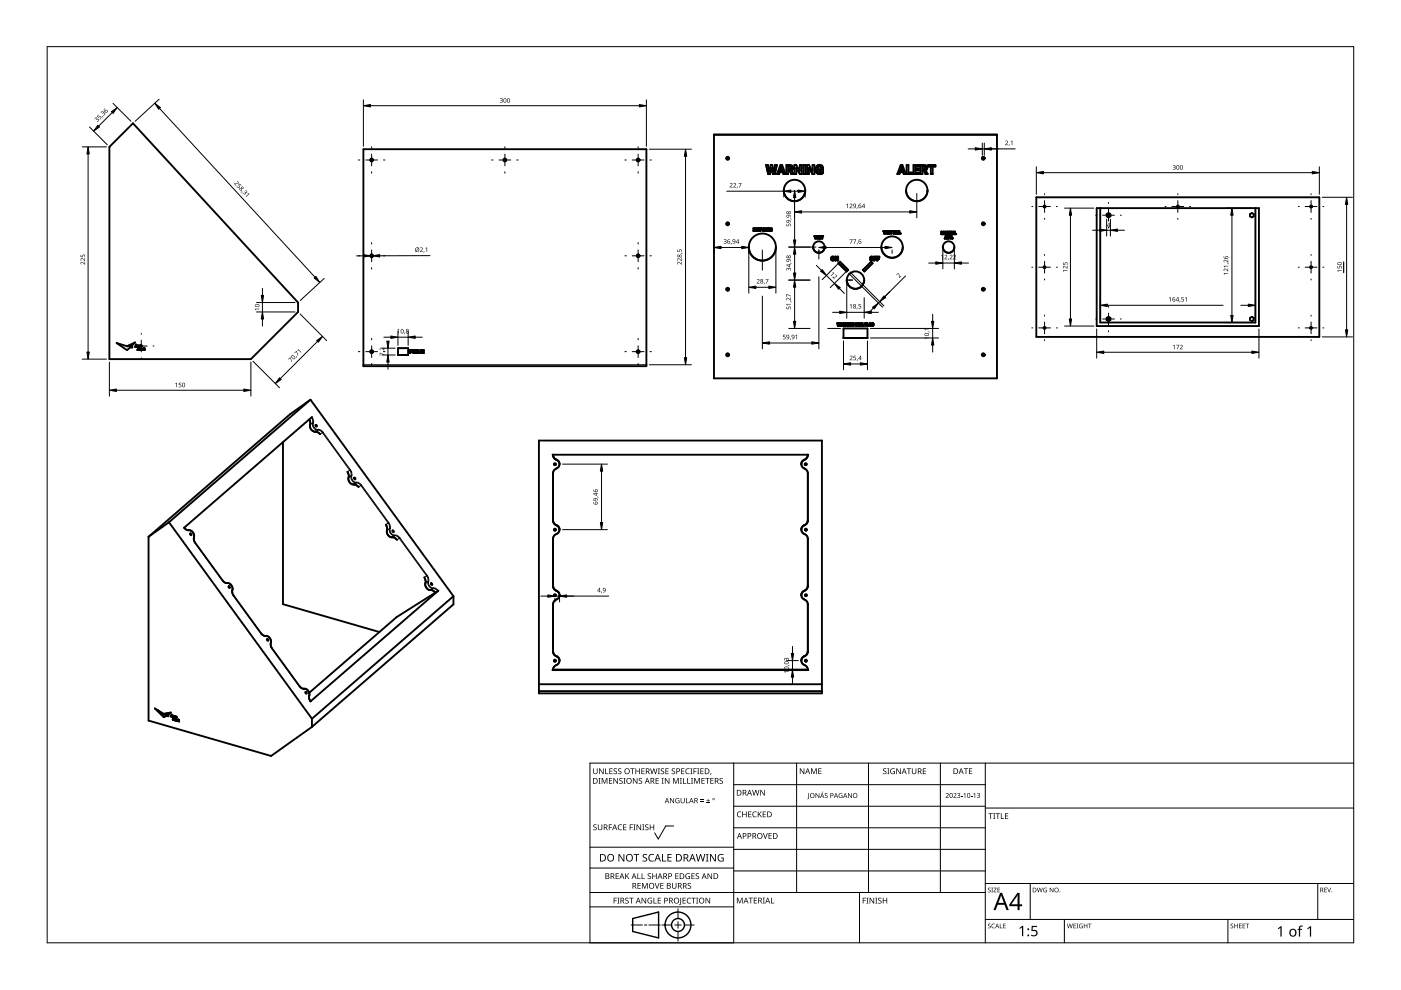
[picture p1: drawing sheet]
<svg xmlns="http://www.w3.org/2000/svg" width="297mm" height="210mm" viewBox="0 0 297 210" stroke-linecap="round" stroke-linejoin="round" font-family="sans-serif">
<g fill="none" stroke="#000" stroke-width=".4">
<path d="M28.2 26.1l35 38v2l-10 10h-30v-45zM77 31.6h60v46h-60zM151.4 28.6h60v51.6h-60zM154.5 33.6l-.2 .2-.2-.2M162.9 36.9h.4M162.9 36.9l-.5-1.9h.4l.3 1.3 .3-1.3h.3l.4 1.3 .2-1.3h.4l-.4 1.9M162.9 36.9h.1M163.3 36.9h.1M163.6 35.6l-.3 1.3M163.6 35.6l.3 1.3M163.6 35.6h.1M163.9 36.9h.4"/>
<path d="M163.9 36.9h.1M164.3 36.9h.1M165.2 36.9h.1M165.3 36.5h.7M165.3 36.5l-.1 .4M165.4 36.2h.5M165.4 36.2h.1M165.6 35.5l.3 .7M165.6 35.5h.1M165.6 35.5l-.2 .7M165.9 36.2h.1M166 36.5l.1 .4"/>
<path d="M166.1 36.9h.4l-.7-1.9h-.3l-.7 1.9h.4M166.1 36.9h.1M167.1 35.3h.3a.29 .29 0 0 1 .3 .3 .29 .29 0 0 1-.3 .3h-.3zM167.4 36.2l.4 .7M167.4 36.2h.1M167.8 36.9h.4M167.8 36.9h.1M167.8 36.1a.59 .59 0 0 0 .3-.7 .59 .59 0 0 0-.7-.4h-.7v1.9h.4v-.7h.3M167.8 36.1l.4 .8M167.8 36.1h.1M168.2 36.9h.1M168.4 35h.4l.8 1.2v-1.2h.4v1.9h-.4l-.8-1.3v1.3h-.4z"/>
<path d="M169.6 36.9h.1M170.3 35h.4v1.9h-.4zM171.1 35h.4l.8 1.2v-1.2h.4v1.9h-.4l-.8-1.3v1.3h-.4zM172.3 36.9h.1M174.1 35.6h.4a.83 .83 0 0 0-1.1-.6 .83 .83 0 0 0-.4 1.2 .85 .85 0 0 0 1.2 .6M174.1 35.6a.44 .44 0 0 0-.6-.3 .44 .44 0 0 0-.1 .7l.1 .4 .3 .2 .3-.1v-.3h-.3v-.3h.7v.7M174.1 35.6h.1M174.5 36.6l-.3 .2M190.7 36.9h.1M190.8 36.5h.7M190.8 36.5l-.1 .4M190.9 36.2h.5"/>
<path d="M190.9 36.2h.1M191.1 35.5h.1M191.1 35.5l-.2 .7M191.1 35.5l.3 .7M191.4 36.2h.1M191.5 36.5l.1 .4M191.6 36.9h.4l-.7-1.9h-.3l-.7 1.9h.4M191.6 36.9h.1M192.2 35h.4v1.6h.8v.3h-1.2zM193.7 35h1.2v.3h-.8v.5h.7v.3h-.7v.5h.9v.3h-1.3zM195.6 35.3h.3a.29 .29 0 0 1 .3 .3 .29 .29 0 0 1-.3 .3h-.3zM195.9 36.2l.3 .7"/>
<path d="M195.9 36.2h.1M196.2 36.9h.5M196.2 36.9h.1M196.3 36.1l.4 .8M196.3 36.1h.1M196.3 36.1a.59 .59 0 0 0 .3-.7 .59 .59 0 0 0-.7-.4h-.7v1.9h.4v-.7h.3M196.7 36.9h.1M196.8 35h1.5v.3h-.6v1.6h-.3v-1.6h-.6zM208.3 33.6l.2 .2 .2-.2M154.5 47.4l-.2 .3-.2-.3M158.8 52.4a2.87 2.87 0 0 0 2.8 2.9 2.87 2.87 0 0 0 2.9-2.9M159.8 48.5l.2 .1-.2 .1z"/>
<path d="M159.9 48.7l.1 .3M159.9 48.7h.1M160 49h.1M160 48.7l.1-.3h-.4v.6l.2-.3M160 48.7l.2 .3h-.2M160 48.7h.1M160.2 48.4h.4l-.3 .1v.1h.3l-.3 .3 .3 .1h-.4zM160.8 48.5l.2 .1M160.8 48.5v.1a.22 .22 0 0 1 .3 .1 .22 .22 0 0 1-.2 .3 .22 .22 0 0 1-.2-.2h.3M160.8 48.5h.1M161 48.8h.1M161 48.6h.1a.21 .21 0 0 0-.3-.2 .21 .21 0 0 0-.1 .3 .21 .21 0 0 0 .3 .1"/>
<path d="M161 48.6h.1M161.2 48.4h.3a.2 .2 0 0 1 0 .3 .2 .2 0 0 1-.2 .1l-.1 .2zM161.3 48.5l.1 .1-.1 .1zM161.4 48.5h.1M161.8 48.9l.1 .1M161.8 48.7h.1M161.8 48.5h.2v.3l-.2-.1M161.8 48.5v.2M162 48.9l-.1 .1M162.1 48.7a.27 .27 0 0 0-.4-.2 .27 .27 0 0 0 .1 .4M162.1 48.7l-.1 .2M162.1 48.7h.1"/>
<path d="M162.2 48.4l.3 .4v-.4h.2v.6l-.4-.4v.4h-.1zM162.5 49h.1M162.9 48.5v.1a.21 .21 0 0 1 .3 .2 .21 .21 0 0 1-.2 .2 .21 .21 0 0 1-.3-.2h.4M162.9 48.5l.2 .1M162.9 48.5h.1M163.1 48.8h.1M163.1 48.6h.1a.21 .21 0 0 0-.3-.2 .21 .21 0 0 0-.1 .3 .21 .21 0 0 0 .2 .1h.1M163.1 48.6h.1M163.2 48.4h.4l-.2 .1v.1h.2l-.2 .3 .2 .1h-.4zM166.2 40.4a2.27 2.27 0 0 0 2.2 2.3 2.27 2.27 0 0 0 2.3-2.3M172.4 52.4a1.22 1.22 0 0 0 1.2 1.2 1.22 1.22 0 0 0 1.2-1.2M172.7 50h.4l-.2 .1v.5h-.1v-.5z"/>
<path d="M173.2 50h.4l-.3 .1v.2h.2l-.2 .2 .3 .1h-.4zM173.7 50.2l.3 .1M173.7 50.2h.1M173.7 50.2h.2M173.9 50.2h.1a.21 .21 0 0 0-.2-.2 .21 .21 0 0 0-.2 .3 .21 .21 0 0 0 .3 .1M173.9 50.2h.1M173.9 50.4h.1M174 50.3a.2 .2 0 0 1-.2 .3 .2 .2 0 0 1-.2-.2h.3M174.1 50h.4l-.1 .1v.5h-.2v-.5zM176.2 54.8h.1M176.4 54.8l.2 .3 .1-.3M176.4 54.8h.1"/>
<path d="M176.4 54.6v.2M176.4 54.6l.2-.1 .1 .3M176.7 54.8h.1M176.9 54.8a.35 .35 0 0 1-.3 .4 .35 .35 0 0 1-.4-.4M176.9 54.8a.35 .35 0 0 0-.3-.4 .35 .35 0 0 0-.4 .4M176.9 54.8h.1M177 54.4h.2l.3 .5v-.5h.2v.8h-.2l-.3-.5v.5h-.2zM177.5 55.2h.1M177.8 55.8l1.7 1.8M177.8 55.8l.3-.3 1.7 1.7M177.8 55.8l1.7 1.7M179.5 57.5v.1"/>
<path d="M179.5 59.4a1.85 1.85 0 0 0 1.9 1.8 1.85 1.85 0 0 0 1.8-1.8M179.8 57.2l-.3 .3M179.8 57.2l-.3 .4M183 57.2h-.1M183 57.2l.3 .3M184.4 54.8h.1M184.6 54.8l.2 .3 .2-.3M184.6 54.8h.1M184.7 54.6l-.1 .2M184.7 54.6l.2-.1 .1 .3M184.7 55.5l.3 .3M184.7 55.5l-1.7 1.7"/>
<path d="M184.7 55.5h.1M185 55.8l-1.7 1.7M185 54.8h.1M185.1 54.8a.35 .35 0 0 0-.3-.4 .35 .35 0 0 0-.4 .4M185.1 54.8a.35 .35 0 0 1-.3 .4 .35 .35 0 0 1-.4-.4M185.1 54.8h.1M185.3 54.4h.5v.1h-.4v.2h.4v.2h-.4v.3h-.1zM185.9 54.4h.5v.1h-.3v.2h.3v.2h-.3v.3h-.2zM186.9 52.4a2.27 2.27 0 0 0 2.2 2.3 2.27 2.27 0 0 0 2.3-2.3M187.3 49h.4l-.1 .1v.4h-.2v-.4zM187.8 49h.4l-.3 .1v.1h.2l-.2 .2 .3 .1h-.4zM188.4 49.1h.1"/>
<path d="M188.4 49.1v.1a.21 .21 0 0 1 .2 .2 .21 .21 0 0 1-.2 .2 .21 .21 0 0 1-.2-.2h.3M188.5 49.4h.1M188.5 49.1h.1a.21 .21 0 0 0-.2-.1 .21 .21 0 0 0-.2 .2 .21 .21 0 0 0 .3 .2M188.5 49.1h.1M188.7 49h.4l-.1 .1v.4h-.1v-.4zM189.4 49h.4l-.3 .1v.1h.2l-.2 .1v.2h-.1zM189.9 49.5h.1M190 49.4l-.1 .1M190 49.4h.2M190 49.4h.1M190 49.3h.1M190.1 49.1l-.1 .2"/>
<path d="M190.1 49.1h.1M190.1 49.1v.2M190.1 49.3h.1M190.2 49.4h.1M190.2 49.4v.1M190.2 49.5h.1l-.3-.5-.2 .5h.1M190.2 49.5h.1M190.4 49h.1v.5h-.1zM190.6 49h.1v.4l.3 .1h-.4zM192.1 40.4a2.27 2.27 0 0 0 2.3 2.3 2.27 2.27 0 0 0 2.2-2.3M199.6 49.2l.2 .5M199.6 49.2h.1"/>
<path d="M199.8 49.7h.1M199.9 49.7h.1M199.9 52.4a1.22 1.22 0 0 0 1.2 1.2 1.22 1.22 0 0 0 1.2-1.2M200 49.2v.5h.1v-.6h-.1l-.2 .4-.1-.4h-.2v.6h.2l-.1-.5M200 49.2h.1M200 49.2l-.1 .5M200.3 49.7h-.1l.2-.6 .3 .6M200.3 49.7h.1M200.3 49.5h.3M200.3 49.5h.1M200.3 49.5v.2M200.4 49.4h.1"/>
<path d="M200.4 50.6h.1M200.4 50.5v.1M200.4 50.5h.1M200.4 50.5h.2M200.5 49.2l-.1 .2M200.5 49.2v.2M200.5 49.2h.1M200.5 50.4h.1M200.5 49.4h.1M200.5 50.2v.2M200.5 50.2h.1M200.5 50.2l.1 .2"/>
<path d="M200.6 49.5h.1M200.6 49.5v.2M200.6 49.7h.1M200.6 49.7h.3v-.4l.2 .4M200.6 50.4h.1M200.6 50.5h.1M200.6 50.5l.1 .1M200.7 50.6h.1l-.3-.6-.2 .6h.1M200.7 50.6h.1M200.8 50.3a.23 .23 0 0 0 .2 .3 .23 .23 0 0 0 .3-.2l-.3 .1v-.2M200.8 50.3h.1M201 50.1v.2"/>
<path d="M201.1 50.1h-.1M201.1 50.1l.1 .1M201.1 49.7h.1v-.6h-.1v.4l-.3-.4v.6M201.1 49.7h.1M201.2 50.2h.1a.23 .23 0 0 0-.3-.2 .23 .23 0 0 0-.2 .3M201.2 50.2h.1M201.3 49.1l.2 .5 .2-.5v.4a.22 .22 0 0 1-.2 .2 .22 .22 0 0 1-.2-.2zM201.3 50h.5l-.2 .1v.5h-.1v-.5zM201.9 49.7h-.1l.2-.6 .3 .6M201.9 49.7h.1M201.9 50.5v.1M201.9 50.5h.1"/>
<path d="M202 49.5h.2M202 49.5h.1M202 49.5l-.1 .2M202 50.5v.1M202 50.6h-.1M202 49.4h.1M202.1 49.2h.1M202.1 49.2l-.1 .2M202.1 49.2v.2M202.1 49.4h.1M202.2 49.5v.2M202.2 49.5h.1"/>
<path d="M202.2 49.7h.5l-.2-.1v-.5h-.1v.6M202.2 49.7h.1M208.3 47.4l.2 .3 .2-.3M219.7 41.8h60v29.6h-60zM232.5 44.1h34.4v25h-34.4zM233.3 44.1v24.3h32.9v-24.3M234.6 45.4l.4-.2 .4 .2v.5l-.4 .2-.4-.2zM265 45.4l.4-.2 .4 .2v.5l-.4 .2-.4-.2zM24.7 72.7l2.3 .7h.8l.3 .2-.1 .1-.3-.1-.8 .6zM27.1 73.3l1.5-.7-.7 .8-.1-.1zM28.8 73.1l.3 .5-.2-.2-.3 .2zM28.9 73.2l-.1 .1z"/>
<path d="M28.9 73.2h.1M29.2 73.2l.2 .1 .1 .1h-.3l.2 .1h-.3zM29.2 73.3h.2zM29.3 73.7l.3 .5-.2-.1-.3 .1zM29.3 73.9v.1zM29.3 73.9h.1M29.5 73.5h.1M29.6 73.2h.1l-.2 .4zM29.6 73.7l.1 .5zM29.7 73.7h.1M29.9 73.9h.2v.2h-.2l.2 .1-.3-.1zM29.9 74h.1z"/>
<path d="M30.2 74.1v.1M30.2 74.2h.1M30.4 74l-.2 .2M30.4 73.9v.1M30.4 73.9h-.1l-.1 .2M30.5 74v.1M30.5 74l.1-.2v.2M30.5 74.1h.2M30.6 74h.1M30.6 74l.1 .1M30.7 74.1h.1M84.4 73.8h2.1v1.5h-2.1z"/>
<path d="M86.9 74.2h.3a.23 .23 0 0 1 .2 .3 .23 .23 0 0 1-.4 .1v.3h-.1zM87 74.3h.2v.2h-.2zM87.4 74.2h.2l.1 .5 .2-.5 .1 .5 .1-.5h.1l-.1 .7h-.2l-.1-.5-.1 .5h-.1zM88.3 74.2h.2a.2 .2 0 0 1 .2 .1 .2 .2 0 0 1-.1 .3l.2 .3-.3-.3-.2 .3zM88.4 74.3h.2v.2h-.2zM88.8 74.9h.1M89.1 74.2h.1v.7h-.1zM89.4 74.2l.3 .4v-.4h.2v.7l-.4-.5v.5h-.1zM154.1 61.3l.2 .2 .2-.2M154.5 75.2l-.2 .2-.2-.2M177.6 69.1h.1M177.6 69.1l-.1-.6 .2 .4 .2-.4 .1 .4 .2-.4-.2 .6"/>
<path d="M177.7 69.1h.1M177.8 68.7h.1M177.8 68.7l.1 .4M177.8 68.7l-.1 .4M177.9 69.1h.1M178 69.1h.1M178.3 69.1h-.1l.2-.6 .3 .6M178.3 69.1h.1M178.3 68.9h.3M178.3 68.9v.2M178.3 68.9h.1M178.4 68.9h.1"/>
<path d="M178.4 68.6v.3M178.4 68.6l.1 .3M178.4 68.6h.1M178.5 68.9h.1M178.6 68.9h.1M178.6 68.9v.2M178.6 69.1h.1M178.8 69.6h5.1v2.1h-5.1zM178.9 68.6l.1 .1-.1 .1zM179 68.9l-.1 .2h-.3M179 68.9h.1M179 68.9l.1 .2"/>
<path d="M179.1 69.1h.1M179.1 68.8l.1 .3M179.2 68.8h-.1M179.2 68.8l-.1-.3h-.3v.6M179.2 69.1h.1M179.3 68.5l.3 .4v-.4h.1v.6l-.3-.4v.4h-.1zM179.6 69.1h.1M179.8 68.5h.1v.6h-.1zM180.1 68.5l.3 .4v-.4h.1v.6l-.3-.4v.4h-.1zM180.4 69.1h.1M180.6 68.8v.1M180.9 68.7l-.2-.1v.3l.2 .1-.1-.2h.3l-.1 .2-.4-.1"/>
<path d="M180.9 68.7h.2l-.1-.2h-.2l-.2 .3M180.9 68.7h.1M181.3 68.5l.4 .4v-.4h.1v.6l-.3-.4v.4h-.2zM181.7 69.1h.1M182 69.1h.1M182 68.9h.2M182 68.9v.2M182 68.9h.1M182.1 68.6l-.1 .3M182.1 68.6h.1M182.1 68.6l.1 .3M182.2 68.9h.1"/>
<path d="M182.2 68.9l.1 .2M182.3 69.1h.1l-.3-.6-.2 .6h.1M182.3 69.1h.1M182.6 69.1h.1M182.6 69.1l-.2-.6h.1l.1 .4 .2-.4h.1l-.2 .6M182.7 69.1h.1M183.4 68.5h.3l-.2 .1v.1h.2l-.2 .1v.3h-.1zM184.3 69.1h.1M184.3 68.9h.3M184.3 68.9h.1M184.3 68.9v.2M184.4 68.9h.1"/>
<path d="M184.4 68.6v.3M184.4 68.6l.1 .3M184.4 68.6h.1M184.5 68.9h.1M184.6 68.9v.2M184.6 68.9h.1M184.6 69.1h.1l-.2-.6-.3 .6-.3-.1v-.5h-.1v.6h.5M184.6 69.1h.1M184.8 68.8v.1M185.1 68.7l-.2-.1v.3l.2 .1-.1-.2h.2v.2l-.4-.1M185.1 68.7h.1l-.1-.2h-.2l-.1 .3M185.1 68.7h.1"/>
<path d="M208.3 75.2l.2 .2 .2-.2M208.7 61.3l-.2 .2-.2-.2M234.6 67.4l.4-.2 .4 .2v.5l-.4 .2-.4-.2zM265 67.4l.4-.2 .4 .2v.5l-.4 .2-.4-.2zM60 93.7v34.4l20.4 5.9M65.6 88.9l.2 .8a1.27 1.27 0 0 0 1.1 1.8M65.8 84.7l-4.3 3.1-30 26M65.8 84.7l-30 26M65.8 84.7l30.3 41.7M66.1 88.4l-27.1 23.5M66.9 91.5h.1M66.9 91.5h.2"/>
<path d="M66.9 90.1l.3 .1v.2l-.3-.1zM67.1 91.5h.1M67.1 91.5l.8 .5M67.9 92h.1M114.3 93.4h60v53.6h-60zM117.2 96.4h54.2M117.3 96.4h.1M117.3 96.4a1.13 1.13 0 0 0 .7 1.1M117.9 98.4l-.2 .2-.2-.2M118 97.5a1 1 0 0 1 .6 .9M118 97.5a1.07 1.07 0 0 1 .6 1.1 1.07 1.07 0 0 1-.9 .9l-.4 .9v9.9a1.13 1.13 0 0 0 .7 1.1M118.6 98.4h.1"/>
<path d="M169.9 98.4h.1M170.5 97.5a1 1 0 0 0-.6 .9M170.5 97.5a1.07 1.07 0 0 0-.6 1.1 1.07 1.07 0 0 0 .9 .9l.5 .9v9.9a1.13 1.13 0 0 1-.8 1.1M171 98.4l-.2 .2-.2-.2M171.3 96.4a1.13 1.13 0 0 1-.8 1.1M171.3 96.4h.1M31.5 113.8v39l26 7.5 8.6-6.2M35.8 110.7l-4.3 3.1M35.8 110.7l30.3 41.7M39.1 111.9h.1M39.1 111.9a1.74 1.74 0 0 0 1.4 .6 1.55 1.55 0 0 1 .6 1.9l.3 .7 5.8 8a1.74 1.74 0 0 0 1.5 .6 1.55 1.55 0 0 1 .5 1.9l.3 .7 5.8 8a1.74 1.74 0 0 0 1.5 .6 1.55 1.55 0 0 1 .6 1.9l.3 .7 5.8 8a1.74 1.74 0 0 0 1.5 .6l.5 .8M40.3 113.1l.3 .1v.3l-.3-.1z"/>
<path d="M73.7 100h.1M73.7 100l.3 .9a1.27 1.27 0 0 0 1 1.8M75 102.7h.1M75.1 102.7h-.1M75.1 102.7h.1M75.1 102.7l.4 .1 .5 .4M75.1 101.3l.2 .1v.2l-.2-.1zM76 103.2h.1M81.8 111.2h.1M81.8 111.2l.3 .9a1.27 1.27 0 0 0 1.1 1.8M83.2 113.9h.1M83.2 113.9h.2"/>
<path d="M83.2 112.5l.3 .1v.2l-.3-.1zM83.4 113.9h.1M83.4 113.9l.5 .4M83.9 114.3l.3 .1M84.2 114.4h.1M117.5 112.3l.2 .2 .2-.2M118 111.4a1 1 0 0 1 .6 .9M118 111.4a1.07 1.07 0 0 1 .6 1.1 1.07 1.07 0 0 1-.9 .9l-.4 .9v9.9a1.13 1.13 0 0 0 .7 1M118.6 112.3h.1M169.9 112.3h.1M170.5 111.4a1 1 0 0 0-.6 .9M170.5 111.4a1.07 1.07 0 0 0-.6 1.1 1.07 1.07 0 0 0 .9 .9l.5 .9v9.9a1.13 1.13 0 0 1-.8 1"/>
<path d="M170.7 112.3l.2 .2 .2-.2M48.5 124.3l.2 .1v.3l-.2-.1zM56.6 135.5l.3 .1v.3l-.3-.1zM90 122.4h.1M90 122.4l.2 .9a1.27 1.27 0 0 0 1.1 1.8M91.3 125.1h.1M91.4 125.1h.1M91.4 125.1h-.1M91.4 123.7l.2 .1v.2l-.2-.1zM91.5 125.1h.1M91.5 125.1l.8 .5M92.3 125.6h.1"/>
<path d="M96.1 126.4l-30 26M96.1 126.4v1.7l-30 26M117.9 126.2l-.2 .2-.2-.2M118 139.1a1 1 0 0 1 .6 1M118 125.2a1 1 0 0 1 .6 1M118 139.1a1.07 1.07 0 0 1 .6 1.2 1.07 1.07 0 0 1-.9 .9l-.4 .9M118 125.2a1.07 1.07 0 0 1 .6 1.2 1.07 1.07 0 0 1-.9 .9l-.4 .9v9.9a1.13 1.13 0 0 0 .7 1M118.6 126.2h.1M169.9 126.2h.1M170.5 139.1a1 1 0 0 0-.6 1M170.5 125.2a1 1 0 0 0-.6 1M170.5 125.2a1.07 1.07 0 0 0-.6 1.2 1.07 1.07 0 0 0 .9 .9l.5 .9v9.9a1.13 1.13 0 0 1-.8 1"/>
<path d="M170.5 139.1a1.07 1.07 0 0 0-.6 1.2 1.07 1.07 0 0 0 .9 .9l.5 .9M171.1 126.2l-.2 .2-.2-.2M33.6 150.6l1.3 1.3M34.9 151.9l-.2 .2M34.9 151.3l1.3-.2-.7 .5zM35.3 151.2l.3 .1M35.4 151.7l.2 .1M35.4 151.7l-.7 .4M35.5 151.6l-.6 .3M35.6 151.3l-.2 .1M35.6 151.3l.1 .1-.3 .3M35.6 151.8l-.2-.3-.6-.1-2-1.2 1.9 1.9"/>
<path d="M35.7 151.7l-.1 .1M36.2 151.9l.2-.4 .1 .5M36.3 151.8h.1M36.4 151.7v.1M36.4 151.7h.1M36.4 151.8l-.2 .1M36.4 151.5l-.1 .3M36.5 151.6l-.1 .1M36.5 151.9v.1M36.5 151.9h-.3M36.5 151.7l-.1 .1M36.5 151.8v.1"/>
<path d="M36.6 151.9l-.1 .1M36.7 151.8l.1 .1M36.7 151.9l.2 .1h-.2M36.7 151.9l.2 .1-.2-.3v.3M36.8 152h-.1M36.8 152.5h.1M36.8 151.8h-.1M36.8 151.9h-.1M36.8 152.4v.1M36.8 152.5l-.2 .1M36.8 152.4l.1 .1M36.9 152.2l-.3 .4"/>
<path d="M36.9 152.2v.5M36.9 152.2l-.1 .3M36.9 152.3l-.1 .1M36.9 151.8l-.1 .1M36.9 152.6v.1M36.9 152.6h-.3M36.9 152.4v.1M37 152.5l-.1 .1M37 152v.1M37 152.1h.1M37 152h.1M37 152.6l-.1 .1"/>
<path d="M37.1 152l-.1 .1M37.1 151.9l-.1 .1M37.1 151.9h.1M37.2 152.3l-.1 .4M37.2 152.3h.1M37.2 152.7h-.1M37.2 151.9l-.1 .1M37.2 151.9l-.2 .1M37.2 151.9h.1M37.2 151.9l.2 .1 .1 .2h-.3zM37.3 152l.1 .1zM37.3 152.6h.1"/>
<path d="M37.3 152.7h.2l-.2-.2v.3M37.3 152.7h.1M37.3 151.9h.1M37.4 152.7l.1 .1h-.2M37.4 152.7l-.1 .1M37.4 152.5h.1M37.4 151.9l-.1 .1M37.4 152.6l-.1 .1M37.4 152.5l-.1 .1M37.5 152.6h-.1M37.5 152.1h-.1M37.6 152.8h.1"/>
<path d="M37.6 152.8v.1M37.6 152.7v.1M37.7 152.8l-.1 .1M37.7 152.6l-.1 .1M37.7 152.7h.1M37.7 152.6v.1M37.7 152.6h.1M37.7 152.7v.1M37.8 152.7h-.1M37.8 152.6l-.2 .1M37.8 152.6v.1M37.8 152.6l-.2 .2"/>
<path d="M37.8 152.8l.2 .1M37.9 152.7l-.1-.1v.2M37.9 152.8h.1M37.9 152.7v.1M37.9 152.7l-.1 .1M37.9 152.8l.1 .1M38 152.9h.1M64.8 146.7l.2 .1v.3l-.2-.1zM65.5 146.9h.1M65.6 146.9l18.5-16 8.8-5.7-27.1 23.5M65.6 146.9v.3a1.49 1.49 0 0 0 .2 1.5M65.8 148.7h.1"/>
<path d="M66.1 152.4v1.7M114.3 146.5h60M114.3 145.1h60M117.3 142.1h.1M117.3 142h54M117.5 140.1l.2 .2 .2-.2M118.6 140.1h.1M169.9 140.1h.1M170.7 140.1l.2 .2 .2-.2M171.3 142.1h.1h-54.2h.1M171.3 142.1h.1"/>
<circle cx="78.8" cy="33.9" r=".21"/>
<circle cx="78.8" cy="33.9" r=".31"/>
<circle cx="107" cy="33.9" r=".31"/>
<circle cx="107" cy="33.9" r=".21"/>
<circle cx="135.3" cy="33.9" r=".31"/>
<circle cx="135.3" cy="33.9" r=".21"/>
<circle cx="154.3" cy="33.6" r=".31"/>
<circle cx="154.3" cy="33.6" r=".21"/>
<circle cx="208.5" cy="33.6" r=".31"/>
<circle cx="208.5" cy="33.6" r=".21"/>
<circle cx="78.8" cy="54.2" r=".21"/>
<circle cx="78.8" cy="54.2" r=".31"/>
<circle cx="135.3" cy="54.2" r=".31"/>
<circle cx="135.3" cy="54.2" r=".21"/>
<circle cx="154.3" cy="47.4" r=".31"/>
<circle cx="154.3" cy="47.4" r=".21"/>
<circle cx="161.6" cy="52.4" r="2.87"/>
<circle cx="168.4" cy="40.4" r="2.27"/>
<circle cx="173.6" cy="52.4" r="1.22"/>
<circle cx="181.4" cy="59.4" r="1.85"/>
<circle cx="189.1" cy="52.4" r="2.27"/>
<circle cx="194.4" cy="40.4" r="2.27"/>
<circle cx="201.1" cy="52.4" r="1.22"/>
<circle cx="208.5" cy="47.4" r=".31"/>
<circle cx="208.5" cy="47.4" r=".21"/>
<circle cx="221.5" cy="43.8" r=".21"/>
<circle cx="221.5" cy="56.7" r=".21"/>
<circle cx="235" cy="45.6" r=".21"/>
<circle cx="249.7" cy="43.8" r=".21"/>
<circle cx="278" cy="56.7" r=".21"/>
<circle cx="278" cy="43.8" r=".21"/>
<circle cx="29.9" cy="73.4" r=".18"/>
<circle cx="29.9" cy="73.4" r=".08"/>
<circle cx="78.8" cy="74.6" r=".21"/>
<circle cx="78.8" cy="74.6" r=".31"/>
<circle cx="135.3" cy="74.6" r=".31"/>
<circle cx="135.3" cy="74.6" r=".21"/>
<circle cx="154.3" cy="61.3" r=".31"/>
<circle cx="154.3" cy="75.2" r=".31"/>
<circle cx="154.3" cy="75.2" r=".21"/>
<circle cx="154.3" cy="61.3" r=".21"/>
<circle cx="183" cy="69" r=".06"/>
<circle cx="208.5" cy="61.3" r=".31"/>
<circle cx="208.5" cy="75.2" r=".31"/>
<circle cx="208.5" cy="75.2" r=".21"/>
<circle cx="208.5" cy="61.3" r=".21"/>
<circle cx="221.5" cy="69.5" r=".21"/>
<circle cx="235" cy="67.6" r=".21"/>
<circle cx="278" cy="69.5" r=".21"/>
<circle cx="117.7" cy="98.4" r=".21"/>
<circle cx="170.8" cy="98.4" r=".21"/>
<circle cx="117.7" cy="112.3" r=".21"/>
<circle cx="170.9" cy="112.3" r=".21"/>
<circle cx="117.7" cy="126.2" r=".21"/>
<circle cx="170.9" cy="126.2" r=".21"/>
<circle cx="117.7" cy="140.1" r=".21"/>
<circle cx="170.9" cy="140.1" r=".21"/>
</g>
<g fill="none" stroke="#000" stroke-width=".21">
<path d="M167.4 35.3h.1M167.7 35.4h.1M168 35.9h.1M173.1 36.5h.1M173.3 36.8h.1M173.5 35.4h.1M173.8 35.3h.1M173.8 36.9h.1M174 35.3h.1M174.2 36.8h.1M195.9 35.3h.1M196.1 35.4h.1"/>
<path d="M196.5 35.9h.1M159.9 48.5h.1M160 48.5h.1M160.1 48.7h.1M160.7 48.9h.1M160.8 48.9h.1M160.8 48.7h.1M160.8 48.5h.1M160.9 48.7h.1M160.9 48.5h.1M160.9 49h.1M160.9 48.8h.1"/>
<path d="M161 48.9h.1M161.4 48.8h.1M161.4 48.5h.1M161.5 48.7h.1M161.7 48.8h.1M161.8 48.9h.1M161.8 48.5h.1M161.9 48.5h.1M161.9 49h.1M162 48.5h.1M162 48.9h.1M162.1 48.8h.1"/>
<path d="M162.8 48.9h.1M162.9 48.7h.1M162.9 48.5h.1M163 48.5h.1M163 49h.1M163 48.8h.1M163.1 48.9h.1M173.6 50.5h.1M173.7 50.6h.1M173.7 50.3h.1M173.8 50.1h.1M173.8 50.4h.1"/>
<path d="M173.8 50.6h.1M173.9 50.1h.1M173.9 50.4h.1M174 50.6h.1M176.3 55h.1M176.4 55.2h.1M176.4 54.6h.1M176.6 54.5h.1M176.6 55.2h.1M176.7 54.6h.1M176.7 55.2h.1M176.9 55h.1"/>
<path d="M177.8 55.8l1.7 1.7 .3-.3M178.1 55.5l-.4 .3M184.5 55h.1M184.6 55.2h.1M184.7 54.6h.1M184.8 54.5h.1M184.8 55.2h.1M184.9 54.6h.1M185 55.8l-1.7 1.7M185 55.2h.1M185 55.8l-.3-.3-1.8 1.7 .4 .4M185.1 55h.1"/>
<path d="M188.2 49.5h.1M188.3 49.5h.1M188.3 49.3h.1M188.4 49.1h.1M188.4 49.3h.1M188.4 49.5v.1M188.5 49.1h.1M188.5 49.3h.1M188.6 49.5h.1M200.9 50.5h.1M201 50.1h.1M201.1 50.6h.1"/>
<path d="M201.1 50.1h.1M201.2 50.1h.1M201.2 50.5h.1M201.4 49.6h.1M201.5 49.7h.1M201.7 49.6h.1M201.9 50.6h.1M202 50.6h-.1M77 77.3h60M84.3 73.9v1.3M84.3 73.9h.1M84.3 75.2l.1 .1"/>
<path d="M84.3 75.2h.1M84.4 73.8l-.1 .1M84.4 73.8h.1M84.4 75.3h.1M86.5 73.8l.1 .1M86.5 73.8h.1M86.5 73.8h-2.1M86.5 75.3h.1M86.5 75.3h-2.1M86.5 73.9h.1M86.5 75.2h.1M86.6 73.9v1.3"/>
<path d="M86.6 75.2l-.1 .1M179 68.6h.1M179.2 68.8h.1M180.6 68.9h.1M180.7 69h.1M180.7 68.6h.1M180.8 68.6h.1M180.8 69.1h.1M180.9 68.6h.1M181 69h.1M183 69v.1M183 69.1h.1"/>
<path d="M183.1 69v.1M184.8 68.9h.1M184.9 69h.1M184.9 68.6h.1M185 68.6h.1M185 69.1h.1M185.1 68.6h.1M185.1 69h.1M65.6 88.9l.2 .6v.5M65.8 90h.1M65.8 90a1.24 1.24 0 0 0 1.1 1.5M66 88.5l.3 .7v.5"/>
<path d="M66.1 88.4h.1M66.1 88.4l.4 .7-.1 .6M66.1 88.4v.1M66.3 89.7a1.24 1.24 0 0 0 1.1 1.5M66.3 89.7h.1M66.3 89.7l-.5 .3M66.4 89.7l.2 .9 .4 .3 .4 .2M66.9 91.5l.5 .1 .5 .4 .5-.3M67.4 91.2l-.5 .3M67.4 91.2l.5 .1 .5 .4M67.4 91.1v.1M67.4 91.1a1.21 1.21 0 0 1 1.1 .5"/>
<path d="M68.4 91.7l5.8 8M68.5 91.6l5.8 8M68.5 91.6l-.1 .1M74.2 99.7l-.5 .3 .3 .7-.1 .5M74.2 99.7l.3 .7-.1 .5M74.3 99.6l-.1 .1M74.3 99.6l.3 .7v.6M117.2 96.4h.1M117.2 96.4a1.24 1.24 0 0 0 .8 1.2M117.3 96.4h-.1M118 97.6a.89 .89 0 0 1 .5 .8 .89 .89 0 0 1-.5 .8M118 99.2v.1"/>
<path d="M118 99.2a1.24 1.24 0 0 0-.8 1.2M118 97.5v.1M118 97.5h.1M170.5 97.5l.1 .1M170.5 97.5h.1M170.6 99.2l-.1 .1M170.6 97.6a.89 .89 0 0 0-.6 .8 .89 .89 0 0 0 .6 .8M170.6 99.2a1.24 1.24 0 0 1 .8 1.2M171.3 96.4h.1M171.4 96.4a1.24 1.24 0 0 1-.8 1.2M171.4 96.4h.1M39 111.9h.1"/>
<path d="M39 111.9a1.21 1.21 0 0 0 1.1 .6M39.1 111.9h-.1M40 112.4l.1 .1M40.1 112.5l.5 .1 .3 .4 .2 .8M41.1 113.8v.6l.3 .7M41.1 113.8v.1M41.4 115.1l5.8 8M41.4 115.1h.1M73.9 101.2h.1M73.9 101.2a1.24 1.24 0 0 0 1.1 1.5M74.4 100.9a1.24 1.24 0 0 0 1.1 1.5M74.4 100.9h.2"/>
<path d="M74.4 100.9l-.5 .3M74.6 100.9l.1 .9 .4 .3 .5 .2M75 102.7l.5 .1 .5 .4 .5-.3M75.5 102.4l-.5 .3M75.5 102.4l.5 .1 .5 .4M75.6 102.3l-.1 .1M75.6 102.2a1.21 1.21 0 0 1 1 .6M76.5 102.9l5.8 8M76.6 102.8l5.8 8M76.6 102.8l-.1 .1M82.1 112.4h.1M82.1 112.4a1.24 1.24 0 0 0 1.1 1.5"/>
<path d="M82.3 110.9l-.5 .3 .3 .7v.5M82.3 110.9l.3 .7v.5M82.4 110.8l-.1 .1M82.4 110.8l.4 .7-.1 .6M82.6 112.1h.1M82.6 112.1l-.5 .3M82.6 112.1a1.24 1.24 0 0 0 1.1 1.5M82.7 112.1l.2 .9 .4 .3 .4 .1M83.2 113.9l.5 .1 .5 .4 .5-.3M83.7 113.6l.5 .1 .5 .4M83.7 113.6l-.5 .3M83.7 113.4v.2"/>
<path d="M83.7 113.4a1.21 1.21 0 0 1 1.1 .6M84.7 114.1l5.8 8M84.8 114l-.1 .1M84.8 114l5.8 8M117.2 100.4v9.9M117.2 114.3v9.9M117.2 110.3a1.24 1.24 0 0 0 .8 1.2M117.3 110.3h-.1M117.3 100.4h-.1M117.3 114.3h-.1M118 111.5a.89 .89 0 0 1 .5 .8 .89 .89 0 0 1-.5 .8M118 113.1a1.24 1.24 0 0 0-.8 1.2"/>
<path d="M118 113.1v.1M118 111.4v.1M118 111.4h.1M170.5 111.4l.1 .1M170.5 111.4h.1M170.6 113.1l-.1 .1M170.6 113.1a1.24 1.24 0 0 1 .8 1.2M170.6 111.5a.89 .89 0 0 0-.6 .8 .89 .89 0 0 0 .6 .8M171.3 114.3h.1M171.3 110.3h.1M171.3 100.4h.1M171.4 110.3a1.24 1.24 0 0 1-.8 1.2"/>
<path d="M171.4 100.4v9.9M171.4 114.3v9.9M47.2 123.1a1.21 1.21 0 0 0 1.1 .6M47.2 123.1h.1M48.2 123.6l.1 .1M48.3 123.7l.4 .1 .4 .4 .1 .8M49.2 125v.6l.3 .7M49.2 125l.1 .1M49.5 126.3l5.8 8M49.5 126.3h.1M55.3 134.3a1.21 1.21 0 0 0 1.1 .6M55.3 134.3h.1"/>
<path d="M56.3 134.8l.1 .1M56.4 134.9l.4 .1 .4 .4 .2 .8M57.4 136.2v.6l.3 .7M57.4 136.2v.1M57.7 137.5l5.8 8M57.7 137.5h.1M90.2 123.6h.1M90.2 123.6a1.24 1.24 0 0 0 1.1 1.5M90.5 122.1l-.5 .3 .3 .7-.1 .5M90.5 122.1l.3 .7-.1 .5M90.6 122l-.1 .1M90.6 122l.3 .7v.6"/>
<path d="M90.7 123.3h.2M90.7 123.3l-.5 .3M90.7 123.3a1.24 1.24 0 0 0 1.1 1.5M90.9 123.3l.1 .9 .4 .3 .4 .1M91.3 125.1l.5 .1 .5 .4 .5-.3M91.8 124.8l.5 .1 .5 .4M91.8 124.8l-.5 .3M91.8 124.6a1.21 1.21 0 0 1 1.1 .6M91.8 124.6v.2M92.8 125.3h.1M92.9 125.2l-.1 .1M92.9 125.2h.1"/>
<path d="M117.2 128.2v9.9M117.2 124.2a1.24 1.24 0 0 0 .8 1.2M117.2 138.1a1.24 1.24 0 0 0 .8 1.1M117.3 128.2h-.1M117.3 124.2h-.1M117.3 138.1h-.1M118 127v.1M118 139.2a.89 .89 0 0 1 .5 .9 .89 .89 0 0 1-.5 .8M118 127a1.24 1.24 0 0 0-.8 1.2M118 125.4a.89 .89 0 0 1 .5 .8 .89 .89 0 0 1-.5 .8M118 125.2v.2M118 139.1v.1"/>
<path d="M118 125.2h.1M118 139.1h.1M170.5 139.1l.1 .1M170.5 125.2l.1 .2M170.5 125.2h.1M170.5 139.1h.1M170.6 127l-.1 .1M170.6 139.2a.89 .89 0 0 0-.6 .9 .89 .89 0 0 0 .6 .8M170.6 125.4a.89 .89 0 0 0-.6 .8 .89 .89 0 0 0 .6 .8M170.6 127a1.24 1.24 0 0 1 .8 1.2M171.3 124.2h.1M171.3 128.2h.1"/>
<path d="M171.3 138.1h.1M171.4 124.2a1.24 1.24 0 0 1-.8 1.2M171.4 138.1a1.24 1.24 0 0 1-.8 1.1M171.4 128.2v9.9M37.1 151.9l-.1 .2M37.7 152.7l-.1 .1 .1-.1M37.9 152.7l-.1 .1M63.5 145.5a1.21 1.21 0 0 0 1.1 .6M63.5 145.5h.1M64.5 146l.1 .1M64.6 146.1l.4 .1 .4 .4 .1 .8M65.5 147.4v.6l.3 .7"/>
<path d="M65.5 147.4l.1 .1M65.8 148.7h.1M117.2 142.1h.1M117.3 142.1h-.1M118 140.9a1.24 1.24 0 0 0-.8 1.2M118 140.9v.1M170.6 140.9l-.1 .1M170.6 140.9a1.24 1.24 0 0 1 .8 1.2M171.3 142.1h.1M171.4 142.1h.1"/>
</g>
<path d="M10 9.9h277v190h-277z" fill="none" stroke="#000" stroke-width=".21"/>
<g fill="none" stroke="#000" stroke-width=".21">
<path d="M125.1 179.6h30.5M142.8 175.1h-1.6l-1.6 2.8-.8-1.3M155.6 161.8v38.1h-30.5v-38.1h161.9M155.6 166.4h53.3M155.6 170.9h53.3M155.6 175.5h53.3M168.9 161.8v27.4M184.1 161.8v27.4M199.4 161.8v27.4M208.9 161.8v38.1M208.9 171.3h78.1M125.1 192.3h30.5"/>
<path d="M125.1 189.2h83.8M125.1 184h30.5M133.8 196.1h2.4M136.6 196.1h.6M137.6 196.1h2.4M140.3 196.1h2.1M143.1 196.1h1.3M143.7 192.7v2M143.7 195.4v1.4M143.7 197.5v2M145.1 196.1h2.1M155.6 180.1h53.3"/>
<path d="M155.6 184.7h53.3M182.2 189.2v10.7M208.9 194.9h78.1M208.9 187.3h78.1M218.4 187.3v7.6M225.7 194.9v5M260.3 194.9v5M279.4 187.3v7.6"/>
</g>
<g fill="#000">
<path d="M125.8 174.9l.5-.1h.2l-.1 .2a.25 .25 0 0 0-.3-.1 .25 .25 0 0 0 0 .4 .4 .4 0 0 1 .4 .3 .4 .4 0 0 1-.2 .5 .4 .4 0 0 1-.5-.3v.1a.27 .27 0 0 0 .5 0 .27 .27 0 0 0-.1-.4l-.4-.2zM125.8 162.9h.1v.8a.32 .32 0 0 0 .3 .3 .32 .32 0 0 0 .3-.3v-.8h.2v.8a.47 .47 0 0 1-.5 .4 .47 .47 0 0 1-.4-.4zM126.9 165h.4l-.1 .1v1l.1 .1h-.4l.1-.1v-1zM126.8 174.8h.1v.8a.32 .32 0 0 0 .3 .3 .32 .32 0 0 0 .3-.3v-.8h.2v.8a.47 .47 0 0 1-.5 .4 .47 .47 0 0 1-.4-.4zM127 162.9h.2l.6 1v-1h.2v1.2h-.2l-.7-1 .1 1h-.2zM127.6 165h.2l.4 1 .4-1h.2v1.2h-.2v-1.1l-.4 1.1h-.1l-.4-1.1v1.1h-.1zM128.3 162.9h.2v1.1h.5v.1h-.7zM129.1 174.8h.7v.1h-.6v.5h.5v.1h-.5v.5h-.1zM129.1 165h.7v.1h-.5v.4h.5v.1h-.5v.4h.5v.2h-.7zM129.2 162.9h.7v.1h-.5v.4h.4v.2h-.4v.4h.5v.1h-.7zM130.1 163l.5-.1 .2 .1v.1a.25 .25 0 0 0-.4-.1 .25 .25 0 0 0 0 .4 .4 .4 0 0 1 .4 .3 .4 .4 0 0 1-.2 .5 .4 .4 0 0 1-.5-.3v.1a.27 .27 0 0 0 .5 0 .27 .27 0 0 0-.1-.4l-.4-.2zM130.1 165h.1l.7 1v-1h.1v1.2h-.2l-.6-1v1h-.1z"/>
<path d="M131.1 175l.5-.2 .3 .1-.1 .1a.49 .49 0 0 0-.7 .4 .49 .49 0 0 0 .8 .4 .57 .57 0 0 1-.8 0 .57 .57 0 0 1 0-.8zM131.1 163l.4-.1 .2 .1v.1a.25 .25 0 0 0-.4-.1 .25 .25 0 0 0 0 .4 .4 .4 0 0 1 .5 .3 .4 .4 0 0 1-.3 .5 .4 .4 0 0 1-.5-.3l.1 .1a.27 .27 0 0 0 .4 0 .27 .27 0 0 0-.1-.4l-.3-.2zM131.3 165.1l.5-.2 .2 .1v.1a.25 .25 0 0 0-.4-.1 .25 .25 0 0 0 0 .4 .4 .4 0 0 1 .4 .3 .4 .4 0 0 1-.2 .5 .4 .4 0 0 1-.5-.2h.1a.27 .27 0 0 0 .4 .1 .27 .27 0 0 0-.1-.4l-.4-.3zM132.2 165h.4l-.1 .1v1l.1 .1h-.4l.1-.1v-1zM132.1 174.8h.7v.1h-.5v.4h.5v.1h-.5v.5h.5v.1h-.7zM133.5 174.8h.7v.1h-.5v.5h.5v.1h-.5v.5h-.2zM133.6 162.9h.9v.1h-.3v1.1h-.2v-1.1h-.4zM134.3 174.8h.4l-.1 .1v1l.1 .1h-.4l.1-.1v-1zM134.2 165h.2l.6 1v-1h.2v1.2h-.2l-.7-1v1h-.1zM134.7 162.9h.2v.5h.6v-.5h.2v1.2h-.2v-.5h-.6v.5h-.2zM135 174.8h.1l.7 1v-1h.1v1.2h-.2l-.6-1v1h-.1zM135.5 165.1l.4-.2 .2 .1v.1a.25 .25 0 0 0-.4-.1 .25 .25 0 0 0 0 .4 .4 .4 0 0 1 .5 .3 .4 .4 0 0 1-.3 .5 .4 .4 0 0 1-.5-.2h.1a.27 .27 0 0 0 .4 .1 .27 .27 0 0 0-.1-.4l-.3-.3z"/>
<path d="M136.2 174.8h.4l-.1 .1v1l.1 .1h-.4l.1-.1v-1zM136 162.9h.7v.1h-.6v.4h.5v.2h-.5v.4h.6v.1h-.7zM136.8 174.9l.4-.1h.3l-.1 .2a.25 .25 0 0 0-.3-.1 .25 .25 0 0 0 0 .4 .4 .4 0 0 1 .4 .3 .4 .4 0 0 1-.3 .5 .4 .4 0 0 1-.4-.3v.1a.27 .27 0 0 0 .5 0 .27 .27 0 0 0-.1-.4l-.4-.2zM137.8 174.8h.1v.5h.6v-.5h.2v1.2h-.2v-.6h-.6v.6h-.1zM137.8 162.9h.2l.3 1 .2-1h.2l.3 1 .2-1h.2l-.3 1.2h-.2l-.3-1-.3 1h-.1zM139 165h.7v.1h-.5v.4h.4v.1h-.4v.4h.5v.2h-.7zM139.5 162.9h.4l-.1 .1v1l.1 .1h-.4l.1-.1v-1zM140.3 165h.4l-.1 .1v1l.1 .1h-.4l.1-.1v-1zM140.1 163l.5-.1 .2 .1v.1a.25 .25 0 0 0-.4-.1 .25 .25 0 0 0 0 .4 .4 .4 0 0 1 .4 .3 .4 .4 0 0 1-.2 .5 .4 .4 0 0 1-.5-.3l.1 .1a.27 .27 0 0 0 .4 0 .27 .27 0 0 0-.1-.4l-.4-.2zM141.1 162.9h.7v.1h-.6v.4h.5v.2h-.5v.4h.6v.1h-.7zM141 165h.1l.7 1v-1h.1v1.2h-.2l-.6-1v1h-.1zM142.1 169.2h.1l.6 .9v-.9h.1v1.1h-.1l-.6-.9v.9h-.1z"/>
<path d="M142.5 163l.4-.1 .2 .1v.1a.25 .25 0 0 0-.4-.1 .25 .25 0 0 0 0 .4 .4 .4 0 0 1 .4 .3 .4 .4 0 0 1-.2 .5 .4 .4 0 0 1-.5-.3l.1 .1a.27 .27 0 0 0 .4 0 .27 .27 0 0 0-.1-.4l-.4-.2zM142.7 165h.2l.4 1 .4-1h.2v1.2h-.1v-1.1l-.4 1.1h-.2l-.4-1.1v1.1h-.1zM143.3 169.3l.5-.1 .3 .1-.1 .1a.45 .45 0 0 0-.7 .3 .45 .45 0 0 0 .6 .5v-.4h-.2v-.1h.4v.6a.6 .6 0 0 1-.8-.2 .6 .6 0 0 1 0-.8zM144.1 165h.5l-.2 .1v1l.2 .1h-.5l.2-.1v-1zM144.8 165h.2v1h.5v.2h-.7zM144.4 162.9h.7v.1h-.5v.4h.5v.2h-.5v.4h.5v.1h-.7zM144.3 169.2h.2v.7a.28 .28 0 0 0 .2 .3 .28 .28 0 0 0 .3-.3v-.7h.2v.7a.42 .42 0 0 1-.5 .4 .42 .42 0 0 1-.4-.4zM145.4 169.2h.2v1h.5v.1h-.7zM145.7 165h.2v1h.5v.2h-.7zM145.5 163.1l.4-.2 .3 .1v.1a.49 .49 0 0 0-.7 .4 .49 .49 0 0 0 .7 .5 .57 .57 0 0 1-.8-.1 .57 .57 0 0 1 0-.8zM146.4 162.9h.4l-.1 .1v1l.1 .1h-.4l.1-.1v-1zM146.5 165h.4l-.1 .1v1l.1 .1h-.4l.1-.1v-1z"/>
<path d="M147 162.9h.7v.1h-.5v.5h.5v.1h-.5v.5h-.2zM147.2 165h.2l.4 1 .4-1h.2v1.2h-.2l.1-1.1-.5 1.1h-.1l-.4-1.1v1.1h-.1zM147.8 162.9h.5l-.2 .1v1l.2 .1h-.5l.2-.1v-1zM148.5 169.9h.7v.1h-.7zM148.5 169.5h.7v.2h-.7zM148.5 162.9h.7v.1h-.6v.4h.5v.2h-.5v.4h.6v.1h-.7zM148.7 165h.7v.1h-.5v.4h.5v.1h-.5v.4h.5v.2h-.7zM149.8 170.2h.7v.1h-.7zM149.5 165h.9v.1h-.3v1.1h-.2v-1.1h-.4zM150.1 169.4l.1 .3h.3l-.3 .1v.3l-.1-.3h-.3l.3-.1zM150.7 163.9h.1l-.2 .4zM150.6 165h.7v.1h-.5v.4h.5v.1h-.5v.4h.5v.2h-.7z"/>
<path d="M152.6 165.1l.4-.2 .3 .1-.1 .1a.25 .25 0 0 0-.4-.1 .25 .25 0 0 0 0 .4 .4 .4 0 0 1 .5 .3 .4 .4 0 0 1-.3 .5 .4 .4 0 0 1-.5-.2h.1a.27 .27 0 0 0 .5 .1 .27 .27 0 0 0-.1-.4l-.4-.3zM156.4 172.2l.4-.2 .4 .1-.1 .1a.49 .49 0 0 0-.7 .5 .49 .49 0 0 0 .7 .4 .57 .57 0 0 1-.8 0 .57 .57 0 0 1 0-.8zM157.4 172.1h.1v.5h.7v-.5h.1v1.2h-.1v-.6h-.7v.6h-.1zM158.6 172.1h.7v.1h-.5v.4h.5v.1h-.5v.4h.5v.2h-.7zM159.7 172.2l.4-.2 .3 .1v.1a.49 .49 0 0 0-.7 .5 .49 .49 0 0 0 .7 .4 .57 .57 0 0 1-.8 0 .57 .57 0 0 1 0-.8zM159.5 167.5h.1l.3 1 .3-1h.1l.3 1 .3-1h.1l-.3 1.2h-.2l-.3-1.1-.3 1.1h-.1zM160.7 172.1h.1v.6l.5-.6h.2l-.5 .5 .5 .7h-.1l-.5-.6-.1 .6h-.1zM161.8 176.6h.1l.4 1.1 .3-1.1h.2l-.5 1.2h-.1zM161.2 167.5h.2l.6 1v-1h.2v1.2h-.2l-.7-1v1h-.1zM161.7 172.1h.7v.1h-.5v.4h.5v.1h-.5v.4h.5v.2h-.7zM162.9 176.6h.7v.2h-.5v.3h.5v.2h-.5v.4h.5v.1h-.7zM169.6 162.9h.2l.6 1v-1h.1v1.2h-.1l-.7-1v1h-.1z"/>
<path d="M171.4 168.2h.1v1l-.3 .3v-.2l.2-.1zM172 162.9h.2l.4 1 .3-1h.3v1.2h-.2v-1l-.4 1h-.1l-.4-1.1v1.1h-.1zM172.9 168.2h.2l.5 .8v-.8h.1v1h-.1l-.6-.9v.9h-.1zM173.5 162.9h.7v.1h-.5v.4h.4v.1h-.4v.5h.5v.1h-.7zM174.4 167.9h.1l-.3 .2zM174.9 168.3l.4-.1h.2l-.1 .1a.25 .25 0 0 0-.3 0 .25 .25 0 0 0-.1 .3 .25 .25 0 0 0 .3 .1 .32 .32 0 0 1 0 .5 .32 .32 0 0 1-.5-.2 .25 .25 0 0 0 .4 .2 .25 .25 0 0 0 .1-.4l-.4-.2zM177.9 168.3l.4-.1h.3l-.1 .1a.42 .42 0 0 0-.6 .4 .42 .42 0 0 0 .6 .4v-.3l-.2-.2h.3v.5a.56 .56 0 0 1-.7-.1 .56 .56 0 0 1 0-.7zM179.8 168.2h.1l.6 .8v-.8h.1v1h-.1l-.6-.9v.9h-.1zM187.3 163l.4-.1 .2 .1v.1a.25 .25 0 0 0-.4-.1 .25 .25 0 0 0 0 .4 .4 .4 0 0 1 .5 .3 .4 .4 0 0 1-.3 .5 .4 .4 0 0 1-.5-.3l.1 .1a.27 .27 0 0 0 .4 0 .27 .27 0 0 0-.1-.4l-.3-.2zM188.1 162.9h.5l-.2 .1v1l.2 .1h-.5l.2-.1v-1zM188.9 163.1l.5-.2 .3 .1v.1a.5 .5 0 0 0-.8 .4 .5 .5 0 0 0 .7 .5v-.4h-.3v-.1h.4v.6a.66 .66 0 0 1-.8-.1 .66 .66 0 0 1 0-.9zM190 162.9h.2l.7 1-.1-1h.2v1.2h-.2l-.6-1v1h-.2z"/>
<path d="M192.3 162.9h.9v.1h-.4v1.1h-.2v-1.1h-.3zM193.3 162.9h.2v.8a.32 .32 0 0 0 .3 .3 .32 .32 0 0 0 .3-.3v-.8h.2v.8a.47 .47 0 0 1-.5 .4 .47 .47 0 0 1-.5-.4zM195.7 162.9h.6v.1h-.5v.4h.5v.2h-.5v.4h.5v.1h-.6zM200.5 168.3a.37 .37 0 0 1 .6 0 .37 .37 0 0 1-.2 .5l-.2 .3h.5v.1h-.7l.3-.4a.27 .27 0 0 0 .2-.4 .27 .27 0 0 0-.4-.1zM202.1 168.3a.37 .37 0 0 1 .6 0 .37 .37 0 0 1-.2 .5l-.2 .3h.5v.1h-.7l.3-.4a.27 .27 0 0 0 .3-.4 .27 .27 0 0 0-.5-.1zM202.9 168.2a.32 .32 0 0 1 .5-.1 .32 .32 0 0 1 0 .5 .33 .33 0 0 1 .1 .6 .33 .33 0 0 1-.6-.2 .26 .26 0 0 0 .4 .1 .26 .26 0 0 0 .1-.4l-.3-.1a.23 .23 0 0 0 .3-.1 .23 .23 0 0 0-.1-.3 .23 .23 0 0 0-.3 .1zM203.8 168.7h.3v.1h-.3zM204.3 168.4l.4-.3v1.1h-.2v-.9zM204.3 162.9h1v.1h-.4v1.1h-.2v-1.1h-.4zM205.8 168.7h.4v.1h-.4zM205.4 162.9h.7v.1h-.5v.4h.5v.1h-.5v.5h.5v.1h-.7zM206.4 168.4l.4-.3v1.1h-.2v-.9z"/>
<path d="M207.1 168.2a.32 .32 0 0 1 .5-.1 .32 .32 0 0 1 0 .5 .33 .33 0 0 1 .1 .6 .33 .33 0 0 1-.6-.2 .26 .26 0 0 0 .4 .1 .26 .26 0 0 0 .1-.4l-.3-.1a.23 .23 0 0 0 .3-.1 .23 .23 0 0 0-.1-.3 .23 .23 0 0 0-.3 .1zM209.6 172.4h.9v.2h-.4v1h-.1v-1h-.4zM210.6 172.4h.4l-.1 .1v1l.1 .1h-.4l.1-.1v-1zM211.1 172.4h.9v.2h-.4v1h-.1v-1h-.4zM212.2 172.4h.2v1.1h.5v.1h-.7zM213.1 172.4h.7v.2h-.6v.3h.5v.2h-.5v.4h.6v.1h-.7zM130.1 190.3h.7v.2h-.5v.4h.4v.1h-.4v.6h-.2zM130.5 185.2h.7v.1h-.5v.4h.5v.1h-.5v.4h.5v.2h-.7zM130.9 190.3h.4l-.1 .2v.9l.1 .2h-.4l.1-.2v-.9zM131.1 181.1h.3l.8 1.3v-1.3h.2v1.6h-.3l-.8-1.4v1.4h-.2zM132.6 190.5l.4-.2 .3 .1-.1 .1a.25 .25 0 0 0-.4-.1 .25 .25 0 0 0 0 .4 .4 .4 0 0 1 .5 .3 .4 .4 0 0 1-.3 .5 .4 .4 0 0 1-.5-.2h.1a.27 .27 0 0 0 .5 .1 .27 .27 0 0 0-.1-.5l-.4-.2zM132.6 185.2h.1v.6l.6-.6h.1l-.5 .5 .5 .7h-.1l-.5-.6-.1 .6h-.1z"/>
<path d="M133.4 190.3h.9v.2h-.4v1.1h-.1v-1.1h-.4zM134.3 181.1h1.2v.2h-.5v1.4h-.2v-1.4h-.5zM135.1 185.2h.2v1h.5v.2h-.7zM135.2 187.2h.6v.1h-.5v.4h.5v.2h-.5v.4h.5v.1h-.6zM136 185.2h.2v1h.5v.2h-.7zM136.1 187.2h.2l.4 1 .4-1h.2v1.2h-.1v-1l-.4 1h-.2l-.4-1 .1 1h-.2zM136 190.3h.2l.7 1.1-.1-1.1h.2v1.3h-.2l-.6-1v1h-.2zM136.3 181.2l.3-.1h.6l-.2 .2a.33 .33 0 0 0-.5 .1 .33 .33 0 0 0 .4 .4 .49 .49 0 0 1 .3 .7 .49 .49 0 0 1-.8 .2l-.2-.1v-.2l.3 .1a.35 .35 0 0 0 .5-.2 .35 .35 0 0 0-.4-.4l-.3-.3zM137.4 190.5l.6-.2 .3 .1-.1 .1a.5 .5 0 0 0-.8 .4 .5 .5 0 0 0 .7 .5v-.3h-.3v-.2h.5v.6a.66 .66 0 0 1-.9-.1 .66 .66 0 0 1 0-.9zM137.4 185.3l.4-.2 .2 .1v.1a.25 .25 0 0 0-.4-.1 .25 .25 0 0 0 0 .4 .4 .4 0 0 1 .4 .3 .4 .4 0 0 1-.2 .5 .4 .4 0 0 1-.5-.2h.1a.27 .27 0 0 0 .4 .1 .27 .27 0 0 0-.1-.4l-.4-.3zM137.7 181.3l.5-.2h.5l-.1 .2a.63 .63 0 0 0-.9 .6 .63 .63 0 0 0 .9 .5v.2a.83 .83 0 0 1-1-.3 .83 .83 0 0 1 .1-1zM138.6 190.3h.1v1.1h.5v.2h-.6z"/>
<path d="M138.8 187.2h.2l.3 1.1 .4-1.1h.1l-.4 1.2h-.2zM138.3 185.2h.2v.5h.6v-.5h.1v1.2h-.1v-.6h-.6v.6h-.2zM139.5 190.3h.6v.2h-.5v.4h.5v.1h-.5v.4h.5v.2h-.6zM140.4 181.1h.2v1.4h.6v.2h-.8zM140 187.2h.7v.1h-.5v.4h.4v.2h-.4v.4h.5v.1h-.7zM141.5 181.1h.9v.2h-.7v.4h.7v.2h-.7v.6h.7v.2h-.9zM142.5 187.2h.1v.8a.32 .32 0 0 0 .4 .3 .32 .32 0 0 0 .3-.3v-.8h.1v.8a.47 .47 0 0 1-.5 .4 .47 .47 0 0 1-.4-.4zM143.2 185.2h.7v.1h-.6v.4h.5v.1h-.5v.4h.6v.2h-.7zM144.2 190.3h.2v1.3l-.1 .2-.3 .1v-.2l.2-.1zM144.7 190.3h.7v.2h-.5v.4h.5v.1h-.5v.4h.5v.2h-.7zM145.5 185.3l.4-.2 .4 .1-.1 .1a.5 .5 0 0 0-.7 .4 .5 .5 0 0 0 .7 .5v-.3h-.3v-.2h.4v.6a.66 .66 0 0 1-.9-.1 .66 .66 0 0 1 .1-.9zM145.8 190.5l.4-.2 .3 .1v.1a.49 .49 0 0 0-.7 .5 .49 .49 0 0 0 .7 .4 .57 .57 0 0 1-.8 0 .57 .57 0 0 1 0-.8z"/>
<path d="M145.9 187.3l.4-.1 .2 .1v.1a.25 .25 0 0 0-.4-.1 .25 .25 0 0 0 0 .4 .4 .4 0 0 1 .4 .3 .4 .4 0 0 1-.2 .5 .4 .4 0 0 1-.5-.3l.1 .1a.27 .27 0 0 0 .4 0 .27 .27 0 0 0-.1-.4l-.4-.2zM146.6 190.3h.9v.2h-.4v1.1h-.1v-1.1h-.4zM146.6 185.2h.7v.1h-.5v.4h.5v.1h-.5v.4h.5v.2h-.7zM147.6 190.3h.4l-.1 .2v.9l.1 .2h-.4l.1-.2v-.9zM147.5 185.3l.5-.2 .2 .1v.1a.25 .25 0 0 0-.4-.1 .25 .25 0 0 0 0 .4 .4 .4 0 0 1 .4 .3 .4 .4 0 0 1-.2 .5 .4 .4 0 0 1-.5-.2h.1a.27 .27 0 0 0 .4 .1 .27 .27 0 0 0-.1-.4l-.4-.3zM147.5 181.1h.2l.4 1.3 .3-1.3h.2l.4 1.3 .3-1.3h.2l-.4 1.6h-.2l-.4-1.4-.3 1.4h-.2zM149.7 181.1h.5l-.2 .1v1.3l.2 .2h-.5l.1-.2v-1.3zM149.6 190.3h.2l.6 1.1v-1.1h.2v1.3h-.2l-.7-1v1h-.1zM150 185.2h.2l.6 1v-1h.2v1.2h-.2l-.7-1 .1 1h-.2zM150.5 181.1h.3l.8 1.3v-1.3h.2v1.6h-.3l-.8-1.4v1.4h-.2zM152.3 181.3l.8-.2h.3l-.1 .2a.65 .65 0 0 0-1 .5 .65 .65 0 0 0 .9 .7v-.5h-.3v-.2h.5v.8a.86 .86 0 0 1-1.1-.2 .86 .86 0 0 1 0-1.1zM156.2 190.3h.3l.3 1 .4-1h.3v1.2h-.2v-1l-.4 1h-.1l-.4-1v1h-.2z"/>
<path d="M158.7 190.3h.9v.2h-.3v1h-.2v-1h-.4zM159.8 190.3h.7v.2h-.5v.3h.5v.2h-.5v.4h.5v.1h-.7zM161.7 190.3h.5l-.2 .2v.9l.2 .1h-.5l.2-.1v-.9zM163.5 190.3h.1v1.1h.6v.1h-.7zM182.9 190.3h.7v.2h-.5v.4h.5v.1h-.5v.6h-.2zM183.7 190.3h.4l-.1 .2v.9l.1 .2h-.4l.1-.2v-.9zM184.4 190.3h.1l.7 1v-1h.1v1.3h-.1l-.7-1v1h-.1zM185.6 190.3h.4l-.1 .2v.9l.1 .2h-.4l.1-.2v-.9zM186.2 190.5l.5-.2 .2 .1v.1a.25 .25 0 0 0-.4-.1 .25 .25 0 0 0 0 .4 .4 .4 0 0 1 .4 .3 .4 .4 0 0 1-.2 .5 .4 .4 0 0 1-.5-.2 .27 .27 0 0 0 .5 .1 .27 .27 0 0 0-.1-.5l-.4-.2zM187.2 190.3h.1v.6h.6v-.6h.2v1.3h-.2v-.6h-.6v.6h-.1zM209.5 188.3l.3-.1 .2 .2a.24 .24 0 0 0-.3-.1 .24 .24 0 0 0-.1 .3 .24 .24 0 0 0 .3 .1 .31 .31 0 0 1 0 .5 .31 .31 0 0 1-.5-.2 .23 .23 0 0 0 .4 .2 .23 .23 0 0 0 0-.4l-.3-.2zM209.5 195.9l.3-.1 .2 .2a.24 .24 0 0 0-.3-.1 .24 .24 0 0 0-.1 .3 .24 .24 0 0 0 .3 .1 .31 .31 0 0 1 0 .5 .31 .31 0 0 1-.5-.1 .23 .23 0 0 0 .4 .1 .23 .23 0 0 0 0-.4l-.3-.2z"/>
<path d="M210.2 188.2h.3l-.1 .1 .1 .9h-.3l.1-.1zM210.3 196l.4-.2 .2 .1v.1a.39 .39 0 0 0-.6 .3 .39 .39 0 0 0 .6 .4 .46 .46 0 0 1-.7-.1 .46 .46 0 0 1 .1-.6zM210.7 188.2h.6l-.5 .9h.5v.1h-.7l.5-.9h-.4zM212 195.8h.1v.9l.4 .1h-.5zM211.5 188.2h.5l-.4 .1v.3h.4l-.4 .1v.4l.4 .1h-.5zM212.7 195.8h.5l-.4 .1v.3h.4l-.4 .2v.3l.4 .1h-.5zM216.1 196.8l.6-.5h.2v2.2h-.2v-1.9l-.4 .4zM218.8 196.3h1v.3h-.8l-.1 .6a.75 .75 0 0 1 1.1 .7 .75 .75 0 0 1-1.1 .6l-.3-.1v-.2l.3 .1a.51 .51 0 0 0 .8-.4 .51 .51 0 0 0-.7-.5l-.3-.1zM219.8 188.2h.2l.2 .8 .2-.8h.1l.2 .8 .2-.8h.2l-.3 1h-.1l-.2-.8-.3 .8h-.1zM221.3 188.3h.7h-.1a.4 .4 0 0 0-.6 .4 .4 .4 0 0 0 .6 .4v-.3l-.3-.1h.4v.5a.53 .53 0 0 1-.7-.2 .53 .53 0 0 1 0-.7zM222.6 188.2h.1l.5 .8v-.8h.1v1h-.1l-.5-.8v.8h-.1zM226.2 195.8h.1l.2 .9 .3-.9h.1l.2 .9 .2-.9h.1l-.2 1h-.1l-.3-.8-.2 .8h-.1z"/>
<path d="M227.6 195.8h.5l-.4 .1v.3h.4l-.4 .2v.3l.4 .1h-.5zM228.3 195.8h.3l-.1 .1 .1 .9h-.3l.1-.1zM228.9 196l.7-.1-.2 .1a.4 .4 0 0 0-.5 .3 .4 .4 0 0 0 .5 .4v-.3l-.2-.1h.4v.5a.53 .53 0 0 1-.7-.1 .53 .53 0 0 1 0-.7zM229.8 195.8h.1v.4h.5v-.4h.1v1h-.1v-.4h-.5v.4h-.1zM230.7 195.8h.7l-.3 .1v.9h-.1v-.9zM260.9 195.9l.4-.1 .1 .2a.24 .24 0 0 0-.3-.1 .24 .24 0 0 0-.1 .3 .24 .24 0 0 0 .4 .1 .31 .31 0 0 1-.1 .5 .31 .31 0 0 1-.4-.1 .23 .23 0 0 0 .3 .1 .23 .23 0 0 0 .1-.4l-.4-.2zM261.7 195.8h.1v.4h.5v-.4h.1v1h-.1v-.4h-.5v.4h-.1zM262.7 195.8h.5l-.4 .1v.3h.4l-.4 .2v.3l.4 .1h-.5zM263.5 195.8h.5l-.4 .1v.3h.4l-.4 .2v.3l.4 .1h-.5zM264.1 195.8h.7l-.3 .1v.9h-.1v-.9zM270.9 196.9l.6-.5h.2v2.2h-.2v-1.9l-.4 .3zM275.5 196.4l.7-.1v.2h-.4l-.1 .2-.1 .2h.5v.2h-.5v1.5h-.2v-1.5h-.3l.3-.2z"/>
<path d="M277.2 196.9l.6-.5h.2v2.2h-.3v-1.9l-.4 .3zM280.8 188.2h.5l-.4 .1v.3h.4l-.4 .1v.4l.4 .1h-.5zM281.4 188.2h.1l.3 .8 .3-.8h.1l-.3 1h-.2z"/>
<path d="M125.7 165h.4a.61 .61 0 0 1 .6 .6 .61 .61 0 0 1-.6 .6h-.4zM125.9 165.1v.9h.2a.48 .48 0 0 0 .5-.4 .48 .48 0 0 0-.5-.5z"/>
<path d="M128 174.8h.3a.35 .35 0 0 1 .5 .2 .35 .35 0 0 1-.3 .5l.4 .5h-.2l-.3-.5h-.2v.5h-.2zM128.2 174.9v.5h.1a.23 .23 0 0 0 .3-.2 .23 .23 0 0 0-.3-.3z"/>
<path d="M130.3 174.8h.1l.5 1.2h-.2l-.1-.4h-.5l-.2 .4h-.1zM130.3 175l-.2 .5h.4z"/>
<path d="M132.3 163.5a.61 .61 0 0 1 1.2 0 .61 .61 0 0 1-1.2 0zM132.6 163.5a.45 .45 0 0 0 .8 0 .45 .45 0 0 0-.8 0z"/>
<path d="M132.7 165.6a.61 .61 0 0 1 1.2 0 .61 .61 0 0 1-1.2 0zM133 165.6a.45 .45 0 0 0 .9 0 .45 .45 0 0 0-.9 0z"/>
<path d="M136.9 162.9h.4a.35 .35 0 0 1 .4 .3 .35 .35 0 0 1-.2 .4l.3 .5h-.2l-.3-.5h-.2v.5h-.2zM137.1 163v.5h.2a.23 .23 0 0 0 .3-.2 .23 .23 0 0 0-.3-.3z"/>
<path d="M137.2 165h.1l.5 1.2h-.2l-.1-.4h-.5l-.2 .4h-.1zM137.2 165.1l-.2 .6h.4z"/>
<path d="M137.9 165h.4a.35 .35 0 0 1 .4 .2 .35 .35 0 0 1-.2 .4l.3 .6h-.2l-.3-.5h-.2v.5h-.2zM138.1 165.1v.4h.2a.23 .23 0 0 0 .3-.2 .23 .23 0 0 0-.3-.2z"/>
<path d="M141.4 169.2h.1l.4 1.1h-.1l-.2-.3h-.4l-.1 .3h-.2zM141.4 169.3l-.2 .5h.4z"/>
<path d="M143.4 162.9h.3a.41 .41 0 0 1 .5 .5 .41 .41 0 0 1-.6 .3v.4h-.2zM143.6 163v.5a.29 .29 0 0 0 .4-.2 .29 .29 0 0 0-.4-.3z"/>
<path d="M146.5 169.2h.2l.4 1.1h-.2l-.1-.3h-.4l-.2 .3h-.1zM146.6 169.3l-.2 .5h.4z"/>
<path d="M147.2 169.2h.3a.31 .31 0 0 1 .4 .2 .31 .31 0 0 1-.2 .4l.3 .5h-.2l-.2-.5h-.2v.5h-.2zM147.4 169.3v.4h.1a.21 .21 0 0 0 .3-.2 .21 .21 0 0 0-.3-.2z"/>
<path d="M149.4 162.9h.4a.61 .61 0 0 1 .6 .6 .61 .61 0 0 1-.6 .6h-.4zM149.6 163v1h.2a.48 .48 0 0 0 .4-.5 .48 .48 0 0 0-.4-.5z"/>
<path d="M151.1 169.4a.24 .24 0 0 1 .4 0 .24 .24 0 0 1-.4 0zM151.2 169.4a.14 .14 0 0 0 .2 0 .14 .14 0 0 0-.2 0z"/>
<path d="M151.6 165h.3a.35 .35 0 0 1 .4 .2 .35 .35 0 0 1-.2 .4l.3 .6h-.2l-.2-.5h-.3v.5h-.1zM151.7 165.1v.4h.2a.23 .23 0 0 0 .3-.2 .23 .23 0 0 0-.3-.2z"/>
<path d="M156.7 176.6h.1l.5 1.2h-.1l-.2-.3h-.5l-.1 .3h-.2zM156.8 176.8l-.2 .5h.4z"/>
<path d="M156.2 167.5h.4a.61 .61 0 0 1 .6 .6 .61 .61 0 0 1-.6 .6h-.4zM156.4 167.6v1h.1a.48 .48 0 0 0 .5-.5 .48 .48 0 0 0-.4-.5z"/>
<path d="M157.5 167.5h.3a.35 .35 0 0 1 .4 .2 .35 .35 0 0 1-.2 .4l.3 .6h-.1l-.3-.5h-.3v.5h-.1zM157.6 167.6v.5h.2a.23 .23 0 0 0 .3-.3 .23 .23 0 0 0-.3-.2z"/>
<path d="M157.5 176.6h.3a.41 .41 0 0 1 .5 .5 .41 .41 0 0 1-.7 .3v.4h-.1zM157.6 176.8v.4a.29 .29 0 0 0 .5-.2 .29 .29 0 0 0-.5-.2z"/>
<path d="M158.5 176.6h.3a.41 .41 0 0 1 .5 .5 .41 .41 0 0 1-.6 .3v.4h-.2zM158.7 176.8v.4a.29 .29 0 0 0 .4-.2 .29 .29 0 0 0-.4-.2z"/>
<path d="M158.8 167.5h.2l.5 1.2h-.2l-.2-.4h-.4l-.2 .4h-.1zM158.9 167.6l-.2 .6h.4z"/>
<path d="M159.5 176.6h.4a.35 .35 0 0 1 .4 .3 .35 .35 0 0 1-.2 .4l.3 .5h-.2l-.3-.5h-.2v.5h-.2zM159.7 176.8v.4h.2a.23 .23 0 0 0 .3-.2 .23 .23 0 0 0-.3-.2z"/>
<path d="M160.4 177.2a.65 .65 0 0 1 1.3 0 .65 .65 0 0 1-1.3 0zM160.7 177.2a.45 .45 0 0 0 .9 0 .45 .45 0 0 0-.9 0z"/>
<path d="M162.7 172.1h.3a.61 .61 0 0 1 .6 .6 .61 .61 0 0 1-.6 .6h-.3zM162.8 172.2v.9h.2a.48 .48 0 0 0 .5-.4 .48 .48 0 0 0-.5-.5z"/>
<path d="M163.9 176.6h.4a.61 .61 0 0 1 .6 .7 .61 .61 0 0 1-.7 .5h-.3zM164 176.8v.9h.2a.48 .48 0 0 0 .5-.4 .48 .48 0 0 0-.5-.5z"/>
<path d="M171.2 162.9h.1l.5 1.2h-.2l-.1-.4h-.5l-.1 .4h-.2zM171.2 163.1l-.1 .5h.3z"/>
<path d="M171.7 168.7a.51 .51 0 0 1 1 0 .51 .51 0 0 1-1 0zM171.9 168.7a.38 .38 0 0 0 .7 0 .38 .38 0 0 0-.7 0z"/>
<path d="M174.3 168.2l.5 1-.3-.3h-.4l-.2 .3zM174.3 168.3l-.1 .5h.3z"/>
<path d="M176.1 168.2h.2a.34 .34 0 0 1 .4 .4 .34 .34 0 0 1-.5 .2v.4h-.1zM176.2 168.3v.4a.25 .25 0 0 0 .4-.2 .25 .25 0 0 0-.4-.2z"/>
<path d="M177.2 168.2l.5 1-.3-.3h-.4l-.2 .3zM177.2 168.3l-.1 .5h.3z"/>
<path d="M179.1 168.2l.6 1-.3-.3h-.4l-.3 .3zM179.2 168.3l-.2 .5h.4z"/>
<path d="M180.8 168.7a.51 .51 0 0 1 1 0 .51 .51 0 0 1-1 0zM181 168.7a.38 .38 0 0 0 .7 0 .38 .38 0 0 0-.7 0z"/>
<path d="M191.6 162.9h.2l.4 1.2h-.1l-.2-.4h-.4l-.2 .4h-.1zM191.7 163.1l-.2 .5h.4z"/>
<path d="M194.6 162.9h.3a.35 .35 0 0 1 .5 .2 .35 .35 0 0 1-.3 .5l.4 .5h-.2l-.3-.5h-.3v.5h-.1zM194.7 163v.5h.2a.23 .23 0 0 0 .3-.2 .23 .23 0 0 0-.3-.3z"/>
<path d="M201.4 168.2l.4-.1 .2 .3v.5l-.2 .3-.3-.1-.2-.2zM201.5 168.3v.1a.37 .37 0 0 0-.1 .4 .37 .37 0 0 0 .4 .2 .4 .4 0 0 0 .1-.4 .4 .4 0 0 0-.4-.3z"/>
<path d="M202.2 162.9h.3a.61 .61 0 0 1 .6 .6 .61 .61 0 0 1-.6 .6h-.3zM202.3 163v1h.2a.48 .48 0 0 0 .5-.5 .48 .48 0 0 0-.5-.5z"/>
<path d="M203.7 162.9h.2l.4 1.2h-.1l-.2-.4h-.5l-.1 .4h-.2zM203.8 163.1l-.2 .5h.4z"/>
<path d="M205.2 168.2l.3-.1 .2 .3v.5l-.2 .3-.3-.1-.1-.2zM205.2 168.3v.1a.37 .37 0 0 0-.1 .4 .37 .37 0 0 0 .4 .2 .4 .4 0 0 0 .2-.5 .4 .4 0 0 0-.5-.2z"/>
<path d="M128.4 185.2h.3a.31 .31 0 0 1 .4 .1 .31 .31 0 0 1-.2 .4 .33 .33 0 0 1 .3 .4 .33 .33 0 0 1-.4 .3h-.4zM128.5 185.8v.4h.3a.23 .23 0 0 0 .2-.2 .23 .23 0 0 0-.3-.2zM128.5 185.3v.4h.2a.21 .21 0 0 0 .3-.2 .21 .21 0 0 0-.3-.2z"/>
<path d="M127.2 181.1h.5a.79 .79 0 0 1 .8 .8 .79 .79 0 0 1-.9 .8h-.4zM127.4 181.2v1.3h.2a.62 .62 0 0 0 .7-.6 .62 .62 0 0 0-.6-.7z"/>
<path d="M129.5 185.2h.3a.35 .35 0 0 1 .4 .2 .35 .35 0 0 1-.2 .4l.3 .6h-.1l-.3-.5h-.3v.5h-.1zM129.6 185.3v.4h.2a.23 .23 0 0 0 .3-.2 .23 .23 0 0 0-.3-.2z"/>
<path d="M128.9 181.3a.77 .77 0 0 1 1.2 .1 .77 .77 0 0 1-.2 1.1 .77 .77 0 0 1-1.1-.3v-.5zM129.1 181.4a.63 .63 0 0 0-.2 .8 .63 .63 0 0 0 .9 .2l.1-.1a.61 .61 0 0 0 0-.8 .61 .61 0 0 0-.8-.1z"/>
<path d="M131.6 190.3h.3a.35 .35 0 0 1 .4 .3 .35 .35 0 0 1-.2 .4l.3 .6h-.1l-.3-.5h-.3v.5h-.1zM131.7 190.5v.4h.2a.23 .23 0 0 0 .3-.2 .23 .23 0 0 0-.3-.2z"/>
<path d="M131.8 185.2h.1l.5 1.2h-.2l-.1-.4h-.5l-.1 .4h-.2zM131.8 185.3l-.1 .6h.3z"/>
<path d="M132.9 181.3a.77 .77 0 0 1 1.1 0 .77 .77 0 0 1-.1 1.2 .77 .77 0 0 1-1.1-.3l-.1-.5zM133.1 181.4a.63 .63 0 0 0-.2 .8 .63 .63 0 0 0 .9 .2l.1-.1a.61 .61 0 0 0 0-.8 .61 .61 0 0 0-.8-.1z"/>
<path d="M134.1 187.2h.3a.35 .35 0 0 1 .5 .2 .35 .35 0 0 1-.3 .5l.4 .5h-.2l-.3-.5h-.2v.5h-.2zM134.3 187.3v.5h.1a.23 .23 0 0 0 .3-.2 .23 .23 0 0 0-.3-.3z"/>
<path d="M134.4 185.2h.1l.5 1.2h-.2l-.1-.4h-.5l-.2 .4h-.1zM134.4 185.3l-.2 .6h.4z"/>
<path d="M135.3 190.3h.1l.5 1.3h-.2l-.1-.4h-.5l-.2 .4h-.1zM135.3 190.5l-.2 .5h.4z"/>
<path d="M137.5 187.8a.61 .61 0 0 1 1.2 0 .61 .61 0 0 1-1.2 0zM137.8 187.8a.45 .45 0 0 0 .8 0 .45 .45 0 0 0-.8 0z"/>
<path d="M139.3 181.1h.2l.6 1.6h-.2l-.2-.5h-.6l-.2 .5h-.2zM139.4 181.3l-.2 .7h.5z"/>
<path d="M139.9 185.2h.1l.5 1.2h-.2l-.1-.4h-.5l-.1 .4h-.2zM139.9 185.3l-.2 .6h.4z"/>
<path d="M140.6 185.2h.4a.35 .35 0 0 1 .4 .2 .35 .35 0 0 1-.2 .4l.3 .6h-.2l-.3-.5h-.2v.5h-.2zM140.8 185.3v.4h.2a.23 .23 0 0 0 .3-.2 .23 .23 0 0 0-.3-.2z"/>
<path d="M141.4 187.2h.3a.31 .31 0 0 1 .5 .2 .31 .31 0 0 1-.2 .4 .33 .33 0 0 1 .2 .4 .33 .33 0 0 1-.4 .2h-.4zM141.5 187.9v.4h.3a.23 .23 0 0 0 .3-.2 .23 .23 0 0 0-.3-.2zM141.5 187.3v.4h.3a.21 .21 0 0 0 .2-.2 .21 .21 0 0 0-.3-.2z"/>
<path d="M140.8 190.3h.4a.41 .41 0 0 1 .4 .5 .41 .41 0 0 1-.6 .3v.5h-.2zM141 190.5v.5a.29 .29 0 0 0 .5-.3 .29 .29 0 0 0-.5-.2z"/>
<path d="M141.9 190.3h.3a.35 .35 0 0 1 .4 .3 .35 .35 0 0 1-.2 .4l.3 .6h-.1l-.3-.5h-.3v.5h-.1zM142 190.5v.4h.2a.23 .23 0 0 0 .3-.2 .23 .23 0 0 0-.3-.2z"/>
<path d="M141.7 185.2h.3a.41 .41 0 0 1 .5 .5 .41 .41 0 0 1-.6 .2v.5h-.2zM141.9 185.3v.5a.29 .29 0 0 0 .4-.3 .29 .29 0 0 0-.4-.2z"/>
<path d="M143.7 187.2h.4a.35 .35 0 0 1 .4 .2 .35 .35 0 0 1-.2 .5l.3 .5h-.2l-.3-.5h-.2v.5h-.2zM143.9 187.3v.5h.2a.23 .23 0 0 0 .3-.2 .23 .23 0 0 0-.3-.3z"/>
<path d="M142.8 191a.61 .61 0 0 1 1.2 0 .61 .61 0 0 1-1.2 0zM143 191a.45 .45 0 0 0 .9 0 .45 .45 0 0 0-.9 0z"/>
<path d="M143.3 181.1h.5a.79 .79 0 0 1 .8 .8 .79 .79 0 0 1-.8 .8h-.5zM143.5 181.2v1.3h.2a.62 .62 0 0 0 .7-.6 .62 .62 0 0 0-.6-.7z"/>
<path d="M144.8 187.2h.3a.35 .35 0 0 1 .5 .2 .35 .35 0 0 1-.3 .5l.4 .5h-.2l-.3-.5h-.3v.5h-.1zM144.9 187.3v.5h.2a.23 .23 0 0 0 .3-.2 .23 .23 0 0 0-.3-.3z"/>
<path d="M144.1 185.2h.4a.61 .61 0 0 1 .6 .6 .61 .61 0 0 1-.6 .6h-.4zM144.3 185.3v.9h.1a.48 .48 0 0 0 .5-.4 .48 .48 0 0 0-.4-.5z"/>
<path d="M144.9 181.1h.5a.45 .45 0 0 1 .5 .3 .45 .45 0 0 1-.3 .6l.5 .7h-.3l-.4-.7h-.3v.7h-.2zM145.1 181.3v.5h.3a.3 .3 0 0 0 .3-.3 .3 .3 0 0 0-.3-.2z"/>
<path d="M146.7 181.1h.2l.6 1.6h-.2l-.2-.5h-.6l-.2 .5h-.2zM146.8 181.3l-.2 .7h.5z"/>
<path d="M148.1 191a.61 .61 0 0 1 1.2 0 .61 .61 0 0 1-1.2 0zM148.4 191a.45 .45 0 0 0 .9 0 .45 .45 0 0 0-.9 0z"/>
<path d="M149.2 185.2h.2l.4 1.2h-.1l-.2-.4h-.4l-.2 .4h-.1zM149.3 185.3l-.2 .6h.4z"/>
<path d="M151.3 185.2h.4a.61 .61 0 0 1 .6 .6 .61 .61 0 0 1-.7 .6h-.3zM151.5 185.3v.9h.1a.48 .48 0 0 0 .5-.4 .48 .48 0 0 0-.4-.5z"/>
<path d="M158.1 190.3h.1l.5 1.2h-.2l-.1-.3h-.5l-.1 .3h-.2zM158.2 190.5l-.2 .5h.4z"/>
<path d="M160.8 190.3h.3a.35 .35 0 0 1 .4 .3 .35 .35 0 0 1-.2 .4l.3 .5h-.1l-.3-.5h-.3v.5h-.1zM160.9 190.5v.4h.2a.23 .23 0 0 0 .3-.2 .23 .23 0 0 0-.3-.2z"/>
<path d="M162.7 190.3h.1l.5 1.2h-.1l-.2-.3h-.5l-.1 .3h-.2zM162.8 190.5l-.2 .5h.4z"/>
<path d="M211.4 195.8l.5 1-.3-.3h-.4l-.2 .3zM211.4 196l-.1 .4h.3z"/>
<path d="M212 189.3h.5l1.4 3.7h-.5l-.4-1.2h-1.5l-.4 1.2h-.5zM212.2 189.8l-.5 1.6h1.1z"/>
<path d="M215.7 189.3h.5v2.4h.5v.4h-.5v.9h-.5v-.9h-1.7v-.3zM215.7 189.8l-1.3 1.9h1.3z"/>
<path d="M219 188.2h.3a.49 .49 0 0 1 .4 .5 .49 .49 0 0 1-.5 .5h-.2zM219.1 188.3v.8l.3-.1 .2-.2v-.3z"/>
<path d="M223.5 188.7a.49 .49 0 0 1 .9 0 .49 .49 0 0 1-.9 0zM223.7 188.7a.36 .36 0 0 0 .7 0 .36 .36 0 0 0-.7 0z"/>
<path d="M273.6 197.1a.82 .82 0 0 1 1.2 .1 .82 .82 0 0 1-.2 1.2 .82 .82 0 0 1-1.2-.4zM273.8 197.2a.6 .6 0 0 0-.2 .9 .6 .6 0 0 0 .9 .1l.1-.3a.53 .53 0 0 0-.1-.6 .53 .53 0 0 0-.7-.1z"/>
<path d="M279.9 188.2h.3a.28 .28 0 0 1 .3 .2 .28 .28 0 0 1-.1 .3l.2 .5-.4-.4h-.2v.4h-.1zM280 188.3v.4h.2a.19 .19 0 0 0 .2-.2 .19 .19 0 0 0-.2-.2z"/>
<circle cx="218" cy="198.3" r=".2"/>
<circle cx="218" cy="197" r=".2"/>
<circle cx="224.7" cy="189.1" r=".09"/>
<circle cx="282.4" cy="189.1" r=".09"/>
</g>
<g fill="none" stroke="#000" stroke-width=".3">
<path d="M134.1 194.7l5.5-1.3v5.5l-5.5-1.4z"/>
<circle cx="143.7" cy="196.1" r="1.37"/>
<circle cx="143.7" cy="196.1" r="2.74"/>
</g>
<g fill="none" stroke="#000" stroke-width=".21">
<path d="M76 33.9h.3M77.5 33.9h2.5M78.8 31.1v.3M78.8 32.7v2.5M78.8 36.4v.3M81.3 33.9h.3M104.2 33.9h.3M105.8 33.9h2.5M107 31.1v.3M107 32.7v2.5M107 36.4v.3M109.5 33.9h.4"/>
<path d="M132.5 33.9h.3M134 33.9h2.5M135.3 31.1v.3M135.3 32.7v2.5M135.3 36.4v.3M137.8 33.9h.3M76 54.2h.3M77.5 54.2h2.5M78.8 51.4v.3M78.8 53v2.5M78.8 56.7v.3M81.3 54.2h.3"/>
<path d="M132.5 54.2h.3M134 54.2h2.5M135.3 51.4v.3M135.3 53v2.5M135.3 56.7v.3M137.8 54.2h.3M218.8 43.8h.2M218.8 56.7h.2M220.2 43.8h2.5M220.2 56.7h2.5M221.5 41.1v.2M221.5 42.5v2.5"/>
<path d="M221.5 46.3v.2M221.5 53.9v.3M221.5 55.4v2.5M221.5 59.2v.2M224 43.8h.2M224 56.7h.2M232.3 45.6h.2M233.8 45.6h2.5M235 42.9v.2M235 44.4v2.5M235 48.1v.2M237.5 45.6h.2"/>
<path d="M247 43.8h.2M248.5 43.8h2.5M249.7 41.1v.2M249.7 42.5v2.5M249.7 46.3v.2M252.2 43.8h.2M275.3 43.8h.2M275.3 56.7h.2M276.7 43.8h2.5M276.7 56.7h2.5M278 41.1v.2M278 42.5v2.5"/>
<path d="M278 46.3v.2M278 53.9v.3M278 55.4v2.5M278 59.2v.2M280.5 43.8h.2M280.5 56.7h.2M27.3 73.4h.1M28.7 73.4h2.5M29.9 70.7v.2M29.9 72.1v2.5M29.9 75.9v.1M32.4 73.4h.2"/>
<path d="M76 74.6h.3M77.5 74.6h2.5M78.8 71.7v.4M78.8 73.3v2.5M78.8 77.1v.3M81.3 74.6h.3M132.5 74.6h.3M134 74.6h2.5M135.3 71.7v.4M135.3 73.3v2.5M135.3 77.1v.3M137.8 74.6h.3"/>
<path d="M218.8 69.5h.2M220.2 69.5h2.5M221.5 66.8v.2M221.5 68.3v2.5M221.5 72v.2M224 69.5h.2M232.3 67.6h.2M233.8 67.6h2.5M235 64.9v.2M235 66.4v2.5M235 70.1v.2M237.5 67.6h.2"/>
<path d="M275.3 69.5h.2M276.7 69.5h2.5M278 66.8v.2M278 68.3v2.5M278 72v.2M280.5 69.5h.2"/>
</g>
<g fill="none" stroke="#000" stroke-width=".21">
<path d="M17.4 31.1h5.2M18.7 32.6v42M19 26.9l3.7 3.8M23.8 23.9l-2.9 2.8M24 21.9l3.8 3.8M33.7 21l-5 4.7M33.8 23l33 35.8M77 21.2v9.8M78.5 22.4h57M137 21.2v9.8M137.7 31.6h8.9M145.3 33.1v42.7"/>
<path d="M205.3 31.6h1.5M208.3 30.3v2.6M208.3 31.6h6.9M208.7 30.3v2.6M219.7 35.4v5.8M221.2 36.6h57M279.7 35.4v5.8M68.7 59l-5 4.7M77.1 54.2h-1.5M79 54.2h-.4M91.2 54.2h-10.7M151.4 53.1v.6"/>
<path d="M152.9 52.5h4.4M154.1 40.5h12.1M158.8 53v9.2M161.6 53v4.3M164.5 53v9.2M166.2 41v.8M167.2 52.4h5.8M167.2 59.4h4.5M167.7 40.5h1.5M168.4 41v5.2M168.5 41.9v9M168.5 53.9v4"/>
<path d="M169.1 40.4h.6M169.9 44.9h23M170.7 41v.8M173.1 56.3l1.1 1M173.6 53v1.9M173.6 58.7v15.3M175.1 52.5h12.5M175.2 58.4l1.7 1.7M177.6 56l-3.3 3.3M179.3 57.7l-3.3 3.3M179.5 59.4h1.3M179.9 57.9l7.2 7.2"/>
<path d="M180.2 57.7l7.2 7.2M189.1 53v.7M192 58.5l-5.8 5.8M194.4 41v5.2M196.9 55.8h1.5M199.9 53v4M199.9 55.8h2.4M202.3 53v4M203.8 55.8h1.5M225.7 44.1h6.2M227 45.6v22M231.6 48.8h1.5"/>
<path d="M234.6 46.5v3.6M234.6 48.8h.8M235.4 46.5v3.6M236.9 48.8h1.5M259.9 44.1h5.6M261.2 45.6v21.3M280.3 41.8h6.5M285.5 43.3v26.6M17.4 76.1h5.2M23.2 76.8v7.2M53.2 76.8v7.2M53.6 76.6l5.7 5.6"/>
<path d="M54.4 66.1h8.2M54.4 64.1h8.2M55.6 61.1v1.5M55.6 64.1v2M55.6 67.6v1.5M63.6 66.6l5.7 5.6M67.3 72.4l-7.9 7.9M81 73.8h2.8M81 75.3h2.8M81.4 71.5h1.5M82.3 73.8v1.5M82.3 76.8v1.5"/>
<path d="M84.4 70.2v3M84.4 71.5h2.1M86.5 70.2v3M88 71.5h1.5M137.7 77.3h8.9M160.3 60.9h2.7M161.6 62.8v11.2M163.1 72.7h9M167.2 69.6h4.5M168.5 60.9v7.2M175.5 69.6h2.7M176.5 66.2h1.5"/>
<path d="M178 61.2l1 1M178.8 72.3v6.1M179.5 60v7.5M179.5 66.2h3.7M180.3 77.2h2.1M183.2 63.1v4.4M183.9 72.3v6.1M184.5 69.6h14.5M184.5 71.7h14.5M184.7 66.2h1.5M185.2 65.3l-1.1 1.1M197.7 66.6v1.5"/>
<path d="M197.7 69.6v2.1M197.7 73.2v1.5M225.7 69.1h6.2M232.5 69.8v6.1M233.3 63.5v4.3M234 74.7h31.4M234.8 64.7h24.5M259.9 68.4h5.6M263.1 64.7h1.6M266.2 63.5v4.3M266.9 69.8v6.1M280.3 71.4h6.5"/>
<path d="M24.7 82.7h27M119.3 98.4h9.5M127.5 99.9v10.9M119.3 112.3h9.5M114.7 126.4h1.5M117.7 126.8v.8M117.7 126.4h11.3M118.6 126.8v.8M168 137.1v1.5M166.8 140.1h2.5M166.8 142.1h.6M168 140.1v2"/>
<path d="M168 143.6v1.5"/>
</g>
<g fill="#000" stroke="#000" stroke-width=".21">
<path d="M18.7 31.1l.2 1.5h-.5zM20.7 26.6l.4 .3-1.2 .9zM23.6 23.7l1.3-.9-.9 1.2zM32.8 21.9l1.2 .9-.4 .4zM77 22.4l1.5-.2v.5zM135.5 22.2l1.5 .2-1.5 .3zM145.3 31.6l.3 1.5h-.5zM206.8 31.3l1.5 .3-1.5 .2zM208.7 31.6l1.5-.3v.5zM219.7 36.6l1.5-.2v.5zM278.2 36.4l1.5 .2-1.5 .3zM66.6 59l.4-.4 .8 1.3z"/>
<path d="M77.1 54l1.5 .2-1.5 .3zM79 54.2l1.5-.2v.5zM151.4 52.5l1.5-.3v.5zM157.3 52.2l1.5 .3-1.5 .2zM166.2 40.5l1.5-.2v.5zM168.5 40.4l.2 1.5h-.5zM168.5 52.4l.2 1.5h-.5zM168.2 50.9h.5l-.2 1.5zM168.2 57.9h.5l-.2 1.5zM169.2 40.3l1.5 .2-1.5 .3zM168.4 44.9l1.5-.2v.5zM174 57.5l.3-.3 .9 1.2z"/>
<path d="M173.6 52.5l1.5-.3v.5zM187.6 52.2l1.5 .3-1.5 .2zM192.9 44.7l1.5 .2-1.5 .3zM198.4 55.5l1.5 .3-1.5 .2zM202.3 55.8l1.5-.3v.5zM227 44.1l.2 1.5h-.5zM233.1 48.6l1.5 .2-1.5 .3zM235.4 48.8l1.5-.2v.5zM261.2 44.1l.2 1.5h-.5zM285.5 41.8l.3 1.5h-.5zM18.4 74.6h.5l-.2 1.5zM55.6 66.1l.3 1.5h-.5z"/>
<path d="M55.4 62.6h.5l-.3 1.5zM67.1 72.2l1.3-.9-.9 1.3zM82.3 75.3l.2 1.5h-.5zM82 72.3h.5l-.2 1.5zM82.9 71.2l1.5 .3-1.5 .2zM86.5 71.5l1.5-.3v.5zM145.1 75.8h.5l-.3 1.5zM158.8 60.9l1.5-.2v.5zM163 60.7l1.5 .2-1.5 .3zM161.6 72.7l1.5-.2v.5zM168.5 59.4l.2 1.5h-.5zM168.2 68.1h.5l-.2 1.5z"/>
<path d="M172.1 72.5l1.5 .2-1.5 .3zM176.9 60.1l1.2 .9-.3 .3zM178 66l1.5 .2-1.5 .3zM178.8 77.2l1.5-.3v.5zM182.4 76.9l1.5 .3-1.5 .2zM183.2 66.2l1.5-.2v.5zM185 65.1l1.2-.8-.8 1.2zM187.4 62.7l.4 .4-1.3 .9zM197.7 71.7l.3 1.5h-.5zM197.5 68.1h.5l-.3 1.5zM226.7 67.6h.5l-.2 1.5zM232.5 74.7l1.5-.3v.5z"/>
<path d="M233.3 64.7l1.5-.2v.5zM260.9 66.9h.5l-.2 1.5zM264.7 64.5l1.5 .2-1.5 .3zM265.4 74.4l1.5 .3-1.5 .2zM285.3 69.9h.5l-.3 1.5zM23.2 82.7l1.5-.2v.5zM51.7 82.5l1.5 .2-1.5 .3zM59.3 80.1l.3 .3-1.2 .9zM127.5 98.4l.3 1.5h-.5zM127.3 110.8h.5l-.3 1.5zM116.2 126.1l1.5 .3-1.5 .2zM118.6 126.4l1.5-.3v.5z"/>
<path d="M167.8 138.6h.5l-.3 1.5zM168 142.1l.3 1.5h-.5z"/>
</g>
<g fill="#000">
<path d="M20.2 25a.24 .24 0 0 1 .3-.1 .24 .24 0 0 1 .1 .4 .31 .31 0 0 1 .4 .2 .31 .31 0 0 1-.3 .3h-.2a.24 .24 0 0 0 .4-.2 .24 .24 0 0 0-.3-.3l-.2 .1a.21 .21 0 0 0 .1-.3 .21 .21 0 0 0-.3-.1 .21 .21 0 0 0-.1 .3zM20.6 24.6l.3-.3-.2 .3 .2 .2a.32 .32 0 0 1 .4-.2 .32 .32 0 0 1 .2 .4 .32 .32 0 0 1-.4 .2 .27 .27 0 0 0 .3-.2 .27 .27 0 0 0-.3-.3 .27 .27 0 0 0-.2 .3zM21.7 24.6l.1 .3-.2-.2zM21.5 23.7a.24 .24 0 0 1 .3-.1 .24 .24 0 0 1 .1 .3 .31 .31 0 0 1 .4 .3 .31 .31 0 0 1-.3 .3h-.1a.24 .24 0 0 0 .3-.2 .24 .24 0 0 0-.3-.3l-.2 .1a.21 .21 0 0 0 .1-.3 .21 .21 0 0 0-.2-.1 .21 .21 0 0 0-.1 .3zM49.6 39l.4-.1a.26 .26 0 0 0 .5 0 .26 .26 0 0 0-.3-.4 .31 .31 0 0 1 .4 .4 .31 .31 0 0 1-.5 .1h-.3l.2 .4zM50.2 39.5l.1-.1a.27 .27 0 0 0 .2 .3 .27 .27 0 0 0 .3-.2 .27 .27 0 0 0-.3-.3l.4-.3 .3 .4-.3-.2-.2 .1a.34 .34 0 0 1 0 .6 .34 .34 0 0 1-.5-.3zM106 20.9a.3 .3 0 0 1 .5-.1 .3 .3 0 0 1-.1 .5 .31 .31 0 0 1 .1 .5 .31 .31 0 0 1-.5 0v-.2a.24 .24 0 0 0 .3 .1 .24 .24 0 0 0 .1-.3l-.3-.2a.21 .21 0 0 0 .3 0 .21 .21 0 0 0-.1-.3 .21 .21 0 0 0-.3 .1zM154.7 38.9a.34 .34 0 0 1 .6 0 .34 .34 0 0 1-.3 .5l-.1 .2 .4 .1h-.6l.3-.3a.26 .26 0 0 0 .2-.4 .26 .26 0 0 0-.4 0zM155.5 38.9a.34 .34 0 0 1 .5 0 .34 .34 0 0 1-.2 .5l-.2 .2 .5 .1h-.6l.2-.3a.26 .26 0 0 0 .3-.4 .26 .26 0 0 0-.5 0zM156.3 39.6h.1l-.2 .3zM156.6 38.8h.6l-.4 .9h-.1l.4-.8zM213.1 29.9a.34 .34 0 0 1 .6 .1 .34 .34 0 0 1-.2 .5l-.2 .2 .4 .1h-.6l.3-.4a.26 .26 0 0 0 .2-.3 .26 .26 0 0 0-.4-.1z"/>
<path d="M213.9 30.6h.2l-.2 .3zM214.3 30l.3-.2v1h-.1v-.9zM248.7 35.1a.3 .3 0 0 1 .4-.1 .3 .3 0 0 1-.1 .5 .31 .31 0 0 1 .2 .5 .31 .31 0 0 1-.5 0l-.1-.2a.24 .24 0 0 0 .4 .1 .24 .24 0 0 0 0-.3l-.2-.2a.21 .21 0 0 0 .3 0 .21 .21 0 0 0-.1-.3 .21 .21 0 0 0-.3 .1zM17.1 54l.1 .4h.3a.32 .32 0 0 1 .1-.4 .32 .32 0 0 1 .4 .1 .32 .32 0 0 1-.1 .5 .27 .27 0 0 0 0-.4 .27 .27 0 0 0-.4 0 .27 .27 0 0 0 0 .3h-.4zM17.1 55.6l.4-.1 .4 .5 .1-.5v.6l-.3-.2a.26 .26 0 0 0-.4-.3 .26 .26 0 0 0 0 .4l-.2-.1zM17.1 54.8h.4l.4 .4 .1-.5v.6l-.3-.2a.26 .26 0 0 0-.4-.3 .26 .26 0 0 0 0 .5l-.2-.2zM51 40.7l.3-.1 .1 .1zM52.5 41l.4 .1-.7 .6h-.1l.6-.6zM51.4 40.9l.1-.1a.24 .24 0 0 0 .2 .3 .24 .24 0 0 0 .3-.2l-.1-.3a.21 .21 0 0 0 .2 .2 .21 .21 0 0 0 .2-.3 .21 .21 0 0 0-.3-.1 .26 .26 0 0 1 .4 .2 .26 .26 0 0 1-.4 .2 .31 .31 0 0 1-.2 .5 .31 .31 0 0 1-.4-.4zM89.1 52.6a.34 .34 0 0 1 .5 0 .34 .34 0 0 1-.2 .5l-.2 .2 .5 .1h-.7l.3-.3a.26 .26 0 0 0 .2-.4 .26 .26 0 0 0-.4-.1zM89.9 53.3h.1l-.2 .3zM90.2 52.7l.4-.2v.9h-.2l.1-.8z"/>
<path d="M143.6 52.9l.1 .4h.3a.32 .32 0 0 1 .1-.4 .32 .32 0 0 1 .4 .1 .32 .32 0 0 1-.1 .5 .27 .27 0 0 0 0-.4 .27 .27 0 0 0-.3-.1 .27 .27 0 0 0 0 .4h-.5zM144.4 53.6l.3 .2h-.3zM143.7 55.6l.3-.1 .4 .5 .2-.5v.6l-.4-.2a.26 .26 0 0 0-.4-.3 .26 .26 0 0 0 0 .4l-.2-.1zM143.7 54.8h.3l.4 .4 .2-.5v.6l-.4-.2a.26 .26 0 0 0-.4-.3 .26 .26 0 0 0 0 .5l-.2-.2zM153.4 50.8a.3 .3 0 0 1 .5-.1 .3 .3 0 0 1-.1 .5 .31 .31 0 0 1 .2 .5 .31 .31 0 0 1-.5 0l-.1-.2a.24 .24 0 0 0 .4 .1 .24 .24 0 0 0 0-.3l-.2-.2a.21 .21 0 0 0 .3 0 .21 .21 0 0 0-.1-.3 .21 .21 0 0 0-.3 .1zM155 51.5h.1l-.2 .3zM162 60h.1l-.2 .3zM166.8 56.9l.2-.1 .2 .2a.31 .31 0 0 1 .5-.1 .31 .31 0 0 1-.2 .5 .24 .24 0 0 0 .1-.4 .24 .24 0 0 0-.3 0l-.2 .3a.21 .21 0 0 0 0-.3 .21 .21 0 0 0-.3 .1 .21 .21 0 0 0 .1 .2l-.2-.1zM166.7 47.5l.1 .3 .3 .1a.32 .32 0 0 1 .1-.5 .32 .32 0 0 1 .5 .2 .32 .32 0 0 1-.2 .4 .27 .27 0 0 0 .1-.4 .27 .27 0 0 0-.4 0 .27 .27 0 0 0 0 .4l-.5-.1zM167.5 46.3l.4 .2-.4-.1zM167.5 55.7l.4 .2-.4-.1zM176.5 57.7l.4 .2-.7 .6-.1-.1 .6-.5z"/>
<path d="M176.5 58.7h.4a.26 .26 0 0 0 .4-.1 .26 .26 0 0 0-.2-.3 .31 .31 0 0 1 .4 .4 .31 .31 0 0 1-.6 .1h-.3l.3 .4zM179.4 43.4l.4-.2v.9h-.1v-.8zM180.1 50.7h.7l-.4 1h-.2l.4-.9zM180.1 43.3a.34 .34 0 0 1 .6 0 .34 .34 0 0 1-.2 .5l-.2 .2 .4 .1h-.6l.3-.3a.26 .26 0 0 0 .2-.4 .26 .26 0 0 0-.4 0zM180.9 50.7h.6l-.4 1h-.1l.4-.9zM181.7 44h.1l-.2 .3zM181.7 51.5h.1l-.2 .3zM190.2 58.1a.33 .33 0 0 1 .4 0 .33 .33 0 0 1 .1 .4v.3l.4-.3-.4 .5-.1-.5a.26 .26 0 0 0-.1-.4 .26 .26 0 0 0-.3 .3zM199.5 54.2l.4-.2v1h-.1v-.8zM200.2 54.1a.34 .34 0 0 1 .6 .1 .34 .34 0 0 1-.2 .5l-.2 .2 .5 .1h-.7l.3-.4a.26 .26 0 0 0 .2-.3 .26 .26 0 0 0-.4-.1zM201 54.8h.2l-.2 .3zM201.4 54.1a.34 .34 0 0 1 .5 .1 .34 .34 0 0 1-.2 .5l-.2 .2 .5 .1h-.7l.3-.4a.26 .26 0 0 0 .2-.3 .26 .26 0 0 0-.4-.1z"/>
<path d="M202.1 54.1a.34 .34 0 0 1 .6 .1 .34 .34 0 0 1-.3 .5l-.2 .2 .5 .1h-.6l.2-.4a.26 .26 0 0 0 .3-.3 .26 .26 0 0 0-.4-.1zM225.4 55.7l.1 .3h.3a.32 .32 0 0 1 .1-.4 .32 .32 0 0 1 .4 .2 .32 .32 0 0 1-.1 .4 .27 .27 0 0 0 0-.4 .27 .27 0 0 0-.4 0 .27 .27 0 0 0 0 .4l-.4-.1zM225.4 57.3h.9v.1h-.8l.1 .3zM225.4 56.5l.3-.1 .5 .4 .1-.5v.7l-.3-.3a.26 .26 0 0 0-.4-.2 .26 .26 0 0 0-.1 .4l-.1-.2zM260.2 55.8l.4 .2h-.4zM259.5 57.9h.9v.1h-.8v.2zM259.5 57h.3l.5 .4 .1-.5v.6l-.4-.2a.26 .26 0 0 0-.3-.3 .26 .26 0 0 0-.1 .5l-.2-.2zM259.5 56.4h.9v.1h-.8v.2zM259.5 55.2l.3-.1 .5 .4 .1-.5v.7l-.4-.3a.26 .26 0 0 0-.3-.2 .26 .26 0 0 0-.1 .4l-.2-.2zM283.5 56.4l.2 .4h.2a.32 .32 0 0 1 .2-.4 .32 .32 0 0 1 .4 .1 .32 .32 0 0 1-.2 .4 .27 .27 0 0 0 .1-.3 .27 .27 0 0 0-.4-.1 .27 .27 0 0 0 0 .4h-.5zM283.5 57.3h1v.1h-.8v.3zM54.1 65.5h.9v.1h-.8l.1 .2z"/>
<path d="M61.5 75.7l.4 1h-.1l-.3-.8-.4 .3zM62.8 75.5l.1 .4-.1-.3zM62.8 74.4l.4 .9v.1l-.4-.8-.4 .2zM63.2 74.1l.7 .6-.1 .1-.6-.6-.1 .2zM81.3 74.5l.3 .2-.3-.1zM80.5 74.8l1 .4v.1l-.9-.4-.1 .5zM80.6 73.8l.3-.1 .5 .4 .1-.4v.6l-.4-.3a.26 .26 0 0 0-.3-.2 .26 .26 0 0 0-.1 .4l-.2-.1zM84.2 69.9l.4-.1v.9h-.1v-.8zM85.8 70.5l.1 .1-.2 .3zM160.4 59.3a.34 .34 0 0 1 .6 0 .34 .34 0 0 1-.2 .5l-.2 .2 .5 .1h-.7l.3-.3a.26 .26 0 0 0 .2-.4 .26 .26 0 0 0-.4-.1zM162.3 59.2h.6l-.4 .9h-.1l.4-.8zM166 71h.5l-.4 .1v.3a.32 .32 0 0 1 .4 .1 .32 .32 0 0 1-.1 .4 .32 .32 0 0 1-.4-.1 .27 .27 0 0 0 .4 0 .27 .27 0 0 0 0-.4 .27 .27 0 0 0-.4 0z"/>
<path d="M166.7 65.1l.1 .3h.3a.32 .32 0 0 1 .1-.4 .32 .32 0 0 1 .5 .2 .32 .32 0 0 1-.2 .4 .27 .27 0 0 0 .1-.4 .27 .27 0 0 0-.4 0 .27 .27 0 0 0 0 .4l-.5-.1zM167.5 63.9l.4 .2-.4-.1zM167.5 71.8h.2l-.2 .3zM166.7 64.4h1v.2l-.8-.1v.3zM166.8 63.2h.3l.5 .4 .1-.5v.6l-.4-.2a.26 .26 0 0 0-.3-.3 .26 .26 0 0 0-.1 .5l-.2-.2zM166.7 62.3l1 .4v.2l-.9-.4-.1 .5zM168.6 71.2l.4-.2v.9h-.1v-.8zM180.2 64.7l.3-.2v.9h-.1v-.8zM180.2 75.5a.34 .34 0 0 1 .5 .1 .34 .34 0 0 1-.2 .5l-.2 .2 .5 .1h-.7l.3-.4a.26 .26 0 0 0 .3-.3 .26 .26 0 0 0-.5-.1zM181 75.4h.5l-.4 .1v.3a.32 .32 0 0 1 .4 .1 .32 .32 0 0 1-.2 .5 .32 .32 0 0 1-.4-.2 .27 .27 0 0 0 .4 .1 .27 .27 0 0 0 0-.4 .27 .27 0 0 0-.4 0zM181.7 65.3h.1l-.2 .3zM181.7 76.2h.2l-.2 .3z"/>
<path d="M182.1 64.5h.4l-.3 .1-.1 .3a.32 .32 0 0 1 .5 .1 .32 .32 0 0 1-.2 .4 .32 .32 0 0 1-.4-.1 .27 .27 0 0 0 .4 0 .27 .27 0 0 0 0-.4 .27 .27 0 0 0-.4 0zM196.8 70.3l.3 .2-.3-.1zM196 71.6h.9v.1h-.8l.1 .2zM196 69.7h.9v.1h-.8l.1 .3zM247.9 63.2l.3-.2v.9h-.1v-.8zM248.7 73.3l.3-.2v1h-.1v-.9zM249.4 73.1h.6l-.4 1h-.1l.4-.9zM250.1 63.8h.2l-.2 .3zM250.5 63h.5l-.4 .1v.3a.32 .32 0 0 1 .4 .1 .32 .32 0 0 1-.1 .4 .32 .32 0 0 1-.4-.1 .27 .27 0 0 0 .3 0 .27 .27 0 0 0 .1-.4 .27 .27 0 0 0-.4 0zM250.2 73.2a.34 .34 0 0 1 .5 0 .34 .34 0 0 1-.2 .6l-.2 .2 .5 .1h-.7l.3-.4a.26 .26 0 0 0 .3-.3 .26 .26 0 0 0-.5-.1zM251.2 63.2l.4-.2v.9h-.1v-.8zM37.2 81.4l.3-.2v.9h-.1v-.8z"/>
<path d="M37.9 81.2h.5l-.4 .1v.2a.32 .32 0 0 1 .4 .2 .32 .32 0 0 1-.1 .4 .32 .32 0 0 1-.4-.1 .27 .27 0 0 0 .4 0 .27 .27 0 0 0 0-.4 .27 .27 0 0 0-.4 0zM126.6 105.3l.3 .2-.3-.1zM127.5 125.4h.1l-.2 .4zM166.3 139.6l.3-.1 .1 .2a.31 .31 0 0 1 .5-.1 .31 .31 0 0 1-.1 .5 .24 .24 0 0 0 .1-.4 .24 .24 0 0 0-.4 0l-.1 .2a.21 .21 0 0 0-.1-.3 .21 .21 0 0 0-.3 .1 .21 .21 0 0 0 .1 .3h-.1zM167.1 141l.3 .2-.3-.1zM166.3 142.3h.9v.1h-.8l.1 .3z"/>
<path d="M22.1 23h.2l-.2 .3 .1 .3a.32 .32 0 0 1 .5-.2 .32 .32 0 0 1 .1 .5 .32 .32 0 0 1-.5-.1 .47 .47 0 0 1-.2-.8zM22.3 23.6a.21 .21 0 0 0 .4 0 .21 .21 0 0 0-.4 0z"/>
<path d="M50.8 39.9a.26 .26 0 0 0 .3 0 .26 .26 0 0 0 .1-.3 .27 .27 0 0 1 .5 .1 .27 .27 0 0 1-.4 .3 .3 .3 0 0 1-.4 .4 .3 .3 0 0 1-.1-.5zM50.8 40.1a.2 .2 0 0 0 .4 0 .2 .2 0 0 0-.4 0zM51.2 39.8a.16 .16 0 0 0 .3 0 .16 .16 0 0 0-.3 0z"/>
<path d="M106.9 20.9l.3-.1 .1 .3v.4l-.1 .3-.4-.2zM106.9 21v.1a.34 .34 0 0 0-.1 .4 .34 .34 0 0 0 .4 .1 .37 .37 0 0 0 .1-.4 .37 .37 0 0 0-.4-.2z"/>
<path d="M107.6 20.9l.3-.1 .2 .3v.4l-.2 .3-.4-.2zM107.7 21l-.1 .1a.34 .34 0 0 0 0 .4 .34 .34 0 0 0 .3 .1 .37 .37 0 0 0 .2-.4 .37 .37 0 0 0-.4-.2z"/>
<path d="M249.5 35.1l.3-.1 .2 .2v.5l-.2 .3h-.2l-.2-.2zM249.6 35.2v.1a.34 .34 0 0 0-.1 .4 .34 .34 0 0 0 .3 .1 .37 .37 0 0 0 .2-.4 .37 .37 0 0 0-.4-.2z"/>
<path d="M250.3 35.1l.3-.1 .2 .2v.5l-.2 .3-.4-.2zM250.4 35.2l-.1 .1a.34 .34 0 0 0-.1 .4 .34 .34 0 0 0 .4 .1 .37 .37 0 0 0 .1-.4 .37 .37 0 0 0-.3-.2z"/>
<path d="M88.1 52.6l.7-.2 .1 .6a.54 .54 0 0 1-.8 .4zM88.7 52.7l-.4 .6a.37 .37 0 0 0 .5-.1 .37 .37 0 0 0-.1-.5zM88.2 52.6v.6l.4-.6z"/>
<path d="M143.7 54l.4 .2a.27 .27 0 0 1 .4-.1 .27 .27 0 0 1 0 .4 .27 .27 0 0 1-.4-.1 .27 .27 0 0 1-.5 .1 .27 .27 0 0 1 .1-.5zM144.1 54.3a.2 .2 0 0 0 .4 0 .2 .2 0 0 0-.4 0zM143.7 54.3a.16 .16 0 0 0 .3 0 .16 .16 0 0 0-.3 0z"/>
<path d="M154.3 50.8l.4-.1-.3 .2-.1 .3a.32 .32 0 0 1 .5 .2 .32 .32 0 0 1-.3 .4 .32 .32 0 0 1-.3-.5zM154.3 51.4a.21 .21 0 0 0 .4 0 .21 .21 0 0 0-.4 0z"/>
<path d="M155.4 50.8a.45 .45 0 0 1 .5 .4 .45 .45 0 0 1-.4 .5l-.1-.1 .3-.1 .1-.3a.3 .3 0 0 1-.4 0 .3 .3 0 0 1 0-.4zM155.4 51a.21 .21 0 0 0 .4 0 .21 .21 0 0 0-.4 0z"/>
<path d="M156.5 50.7h.1v.7h.1l-.1 .3-.1-.2h-.5zM156.5 50.8l-.4 .6h.4z"/>
<path d="M161.3 59.2a.27 .27 0 0 1 .4 0 .27 .27 0 0 1-.1 .4 .27 .27 0 0 1 .1 .4 .27 .27 0 0 1-.4 0 .27 .27 0 0 1 .1-.4zM161.3 59.9a.2 .2 0 0 0 .4 0 .2 .2 0 0 0-.4 0zM161.3 59.4a.2 .2 0 0 0 .4 0 .2 .2 0 0 0-.4 0z"/>
<path d="M166.8 44.9l.2-.1 .2 .2a.27 .27 0 0 1 .4-.1 .27 .27 0 0 1 0 .4 .27 .27 0 0 1-.4-.1 .27 .27 0 0 1-.4 .1 .27 .27 0 0 1 0-.4zM167.2 45.1a.2 .2 0 0 0 .4 0 .2 .2 0 0 0-.4 0zM166.8 45.1a.16 .16 0 0 0 .3 0 .16 .16 0 0 0-.3 0z"/>
<path d="M166.8 54.2h.2l.2 .2a.27 .27 0 0 1 .4-.2 .27 .27 0 0 1 0 .5 .27 .27 0 0 1-.4-.1 .27 .27 0 0 1-.4 .1 .27 .27 0 0 1 0-.5zM167.2 54.5a.2 .2 0 0 0 .4 0 .2 .2 0 0 0-.4 0zM166.8 54.5a.16 .16 0 0 0 .3 0 .16 .16 0 0 0-.3 0z"/>
<path d="M166.8 46.8l.3-.2a.38 .38 0 0 1 .5 .1 .38 .38 0 0 1 0 .5l-.1-.3-.3-.1a.31 .31 0 0 1 0 .4 .31 .31 0 0 1-.4 0 .31 .31 0 0 1 0-.4zM166.8 47a.21 .21 0 0 0 .4 0 .21 .21 0 0 0-.4 0z"/>
<path d="M166.8 45.6l.3-.1a.38 .38 0 0 1 .5 .1 .38 .38 0 0 1 0 .5l-.1-.3-.3-.2a.31 .31 0 0 1 0 .5 .31 .31 0 0 1-.4 0 .31 .31 0 0 1 0-.5zM166.8 45.8a.21 .21 0 0 0 .4 0 .21 .21 0 0 0-.4 0z"/>
<path d="M166.8 55l.3-.1a.38 .38 0 0 1 .5 .1 .38 .38 0 0 1 0 .5l-.1-.4-.3-.1a.31 .31 0 0 1 0 .5 .31 .31 0 0 1-.4 0 .31 .31 0 0 1 0-.5zM166.8 55.2a.21 .21 0 0 0 .4 0 .21 .21 0 0 0-.4 0z"/>
<path d="M166.7 56.1h.7l.1-.1 .2 .2h-.2l-.1 .5zM166.9 56.2l.5 .4v-.4z"/>
<path d="M181 43.3a.45 .45 0 0 1 .5 .4 .45 .45 0 0 1-.5 .4l-.1-.1h.4l.1-.3a.3 .3 0 0 1-.5 0 .3 .3 0 0 1 .1-.4zM181 43.5a.21 .21 0 0 0 .4 0 .21 .21 0 0 0-.4 0z"/>
<path d="M182.1 43.3l.5-.1-.4 .2-.1 .3a.32 .32 0 0 1 .5 .1 .32 .32 0 0 1-.3 .4 .32 .32 0 0 1-.3-.4zM182.1 43.8a.21 .21 0 0 0 .4 0 .21 .21 0 0 0-.4 0z"/>
<path d="M182.1 50.8l.5-.1-.4 .2-.1 .3a.32 .32 0 0 1 .5 .2 .32 .32 0 0 1-.3 .4 .32 .32 0 0 1-.3-.5zM182.1 51.4a.21 .21 0 0 0 .4 0 .21 .21 0 0 0-.4 0z"/>
<path d="M183.2 43.2h.1v.6h.1l-.1 .3-.1-.2h-.5zM183.2 43.3l-.4 .5h.4z"/>
<path d="M235.1 47.2h.1v.7h.2l-.2 .3-.1-.2h-.4zM235.1 47.4l-.3 .5h.3z"/>
<path d="M259.4 54.3l.2 .4 .3 .1a.32 .32 0 0 1 .2-.5 .32 .32 0 0 1 .4 .3 .32 .32 0 0 1-.4 .3 .46 .46 0 0 1-.7-.6zM259.9 54.6a.21 .21 0 0 0 .4 0 .21 .21 0 0 0-.4 0z"/>
<path d="M283.6 55.7l.7-.1 .2 .4-.3 .2h-.5l-.2-.2zM283.7 55.8a.4 .4 0 0 0 .3 .3 .4 .4 0 0 0 .4-.1l-.1-.3z"/>
<path d="M54.1 64.6l.7-.1 .2 .4-.3 .2h-.5l-.2-.2zM54.2 64.7a.4 .4 0 0 0 .3 .3 .4 .4 0 0 0 .4-.1l-.1-.3z"/>
<path d="M61.8 75.4l.3-.1 .3 .2 .2 .3-.1 .3-.2 .1-.4-.2-.2-.4zM61.9 75.5v.2a.34 .34 0 0 0 .2 .3 .34 .34 0 0 0 .4-.1l-.3-.4z"/>
<path d="M85.1 69.8h.3l.1 .2v.4l-.1 .3-.4-.2zM85.1 69.9v.1a.34 .34 0 0 0-.1 .4 .34 .34 0 0 0 .4 .2 .37 .37 0 0 0 .1-.5 .37 .37 0 0 0-.4-.2z"/>
<path d="M86.1 69.8a.27 .27 0 0 1 .5 0 .27 .27 0 0 1-.1 .4 .27 .27 0 0 1 .1 .4 .27 .27 0 0 1-.4 0 .27 .27 0 0 1 0-.4zM86.2 70.4a.19 .19 0 0 0 .3 0 .19 .19 0 0 0-.3 0zM86.2 70a.16 .16 0 0 0 .3 0 .16 .16 0 0 0-.3 0z"/>
<path d="M166.8 71.1a.45 .45 0 0 1 .5 .4 .45 .45 0 0 1-.4 .4l-.1-.1h.3l.1-.3a.3 .3 0 0 1-.4 0 .3 .3 0 0 1 0-.4zM166.8 71.3a.21 .21 0 0 0 .4 0 .21 .21 0 0 0-.4 0z"/>
<path d="M167.9 71.1a.45 .45 0 0 1 .6 .4 .45 .45 0 0 1-.5 .4l-.1-.1h.3l.1-.3a.3 .3 0 0 1-.4 0 .3 .3 0 0 1 0-.4zM167.9 71.3a.21 .21 0 0 0 .4 0 .21 .21 0 0 0-.4 0z"/>
<path d="M180.9 64.6a.27 .27 0 0 1 .5-.1 .27 .27 0 0 1-.1 .4 .27 .27 0 0 1 .1 .4 .27 .27 0 0 1-.4 0 .27 .27 0 0 1 .1-.4zM181 65.2a.2 .2 0 0 0 .4 0 .2 .2 0 0 0-.4 0zM181 64.7a.16 .16 0 0 0 .3 0 .16 .16 0 0 0-.3 0z"/>
<path d="M182.4 75.4h.1v.6h.2l-.2 .4-.1-.2h-.4zM182.4 75.5l-.3 .5h.3z"/>
<path d="M196.1 70.7l.7-.1 .1 .4-.2 .2h-.5l-.2-.2zM196.1 70.8a.4 .4 0 0 0 .3 .3 .4 .4 0 0 0 .4-.1l-.1-.3z"/>
<path d="M248.7 63.1l.4-.1-.3 .2-.1 .3a.32 .32 0 0 1 .5 .1 .32 .32 0 0 1-.4 .4 .32 .32 0 0 1-.2-.4zM248.7 63.6a.21 .21 0 0 0 .4 0 .21 .21 0 0 0-.4 0z"/>
<path d="M249.7 63h.1v.6h.2l-.2 .3-.1-.2h-.4zM249.7 63.1l-.3 .5h.3z"/>
<path d="M38.7 81.2h.3l.2 .2v.5l-.2 .2-.3-.2zM38.8 81.3v.1a.34 .34 0 0 0-.1 .4 .34 .34 0 0 0 .3 .2 .37 .37 0 0 0 .2-.5 .37 .37 0 0 0-.4-.2z"/>
<path d="M125.9 105.7l.2-.1a.38 .38 0 0 1 .5 .1 .38 .38 0 0 1 0 .5v-.4l-.3-.1a.31 .31 0 0 1 0 .5 .31 .31 0 0 1-.5 0 .31 .31 0 0 1 .1-.5zM125.9 105.9a.21 .21 0 0 0 .4 0 .21 .21 0 0 0-.4 0z"/>
<path d="M125.8 106.4l.2 .4 .3 .1a.32 .32 0 0 1 .1-.5 .32 .32 0 0 1 .4 .3 .32 .32 0 0 1-.4 .3 .46 .46 0 0 1-.6-.6zM126.2 106.7a.25 .25 0 0 0 .5 0 .25 .25 0 0 0-.5 0z"/>
<path d="M125.8 103.8l.2 .3 .3 .1a.32 .32 0 0 1 .1-.5 .32 .32 0 0 1 .4 .4 .32 .32 0 0 1-.4 .2 .46 .46 0 0 1-.6-.5zM126.2 104a.25 .25 0 0 0 .5 0 .25 .25 0 0 0-.5 0z"/>
<path d="M125.8 104.6h.6l.1-.2 .2 .3h-.2l-.1 .5zM125.9 104.7l.5 .3v-.3z"/>
<path d="M127.1 124.6h.1v.7h.2l-.2 .3-.1-.2h-.5zM127.1 124.8l-.3 .5h.3z"/>
<path d="M127.9 124.7a.45 .45 0 0 1 .5 .4 .45 .45 0 0 1-.4 .5l-.1-.1 .3-.1 .1-.3a.3 .3 0 0 1-.4 .1 .3 .3 0 0 1 0-.5zM127.9 124.9a.21 .21 0 0 0 .4 0 .21 .21 0 0 0-.4 0z"/>
<path d="M166.3 141.5l.7-.1 .2 .3-.2 .2h-.5l-.2-.2zM166.4 141.5a.4 .4 0 0 0 .3 .4 .4 .4 0 0 0 .4-.2l-.1-.2z"/>
<path d="M166.3 140.3l.7-.1 .2 .4-.2 .2h-.5l-.2-.2zM166.4 140.4a.4 .4 0 0 0 .3 .3 .4 .4 0 0 0 .4-.1l-.1-.2z"/>
</g>
<path d="M284.9 55.5v2.3" fill="none" stroke="#000" stroke-width=".25"/>
</svg>
